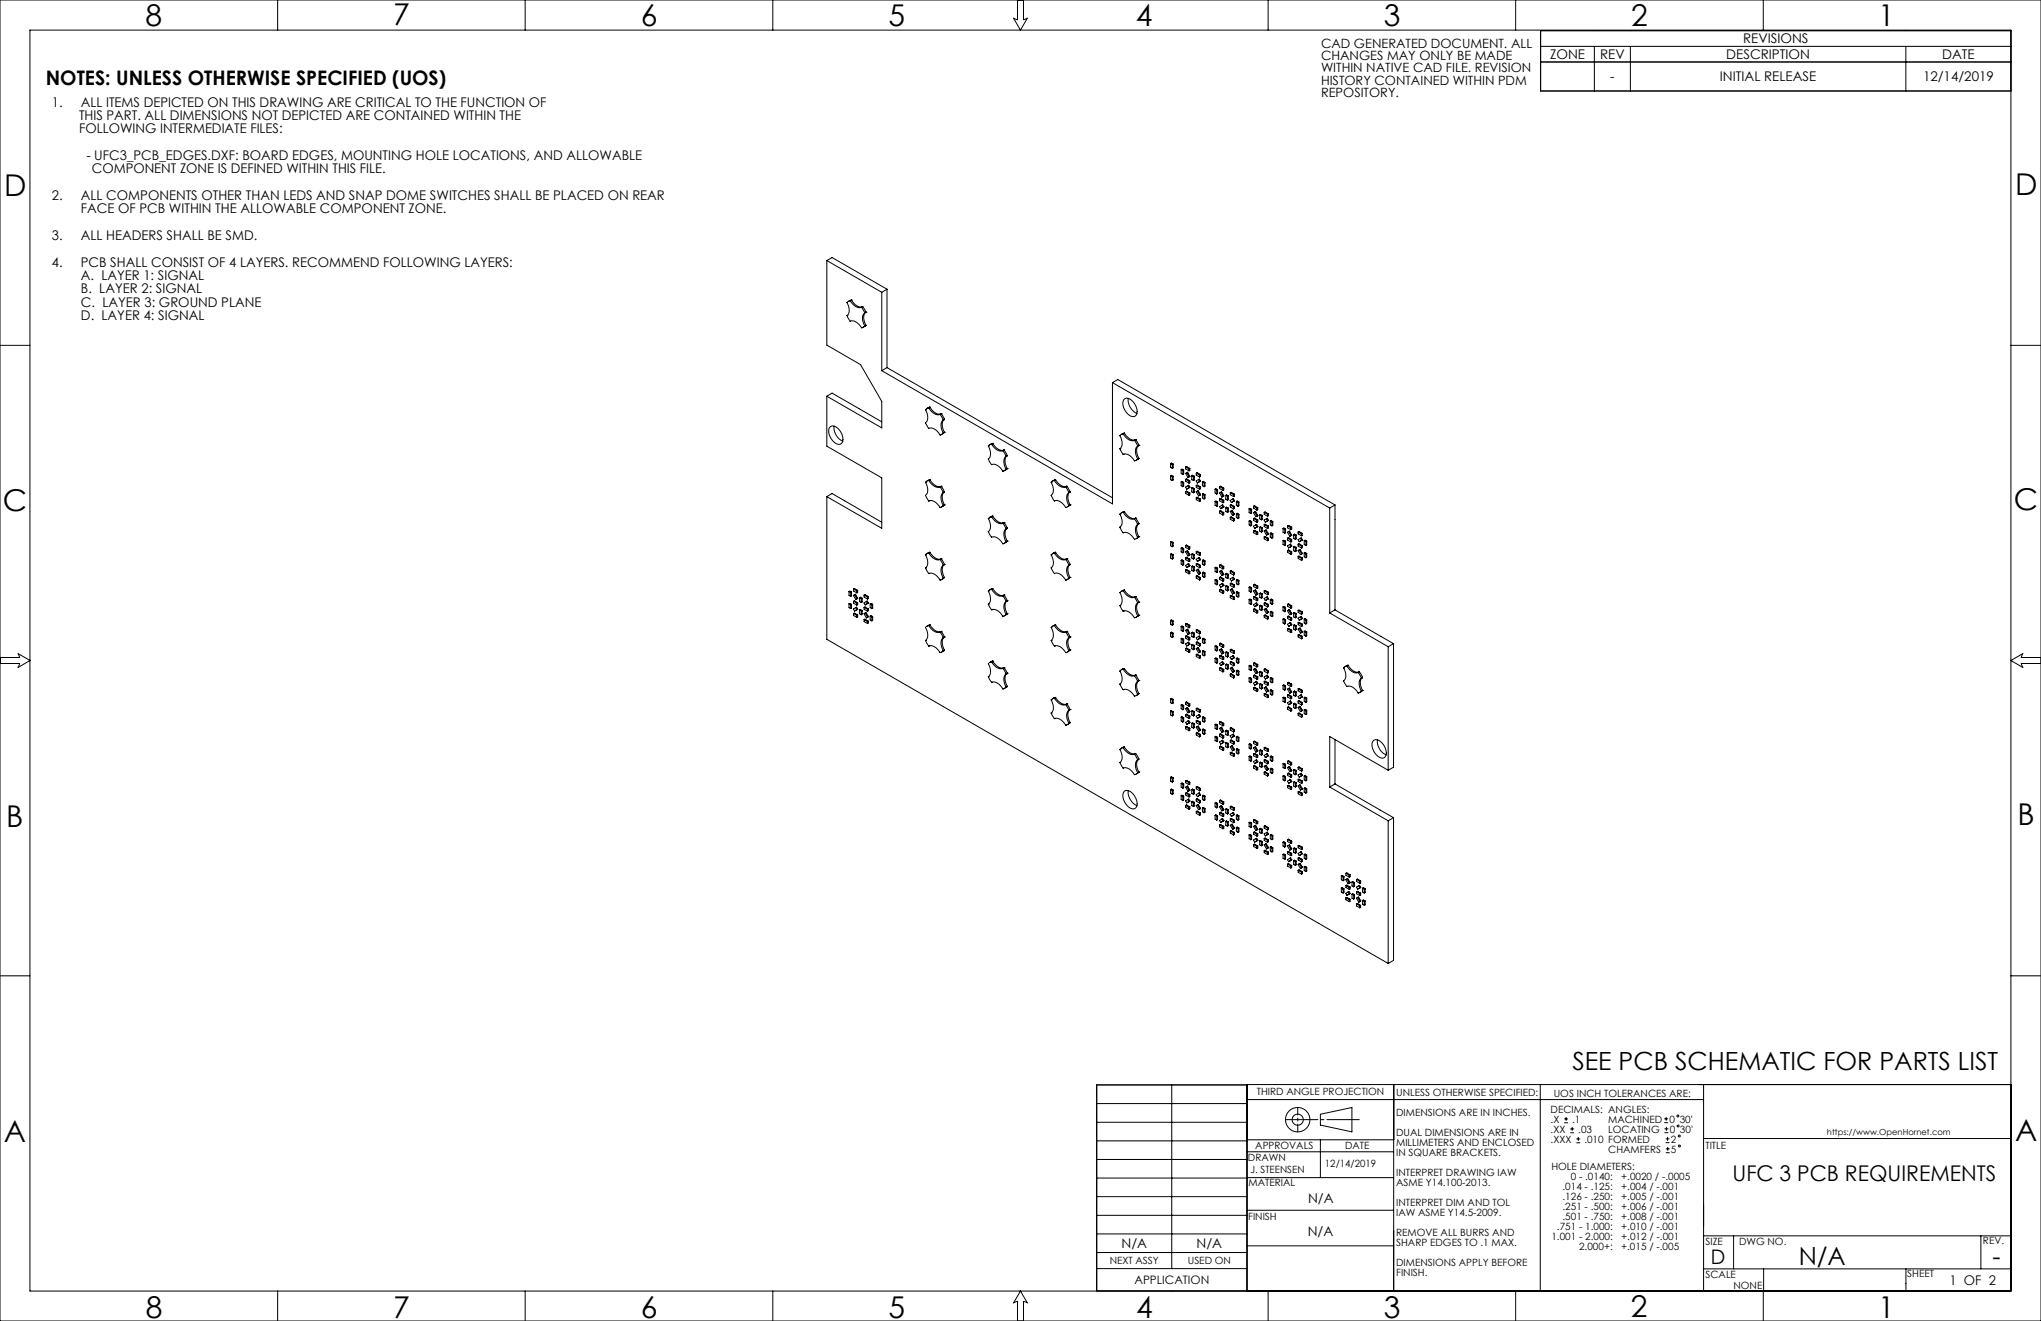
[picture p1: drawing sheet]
<svg xmlns="http://www.w3.org/2000/svg" width="864mm" height="559mm" viewBox="0 0 864 559" stroke-linecap="round" stroke-linejoin="round" font-family="sans-serif">
<defs><g id="words">
<g font-size="12.7">
<text x="61.6" y="10.9">8</text>
<text x="166.3" y="10.6">7</text>
<text x="271.1" y="10.9">6</text>
<text x="375.9" y="10.9">5</text>
<text x="480.7" y="10.9">4</text>
<text x="585.5" y="10.9">3</text>
<text x="690.2" y="10.8">2</text>
<text x="794.7" y="10.9">1</text>
<text x="1.7" y="83">D</text>
<text x="852.6" y="82.4">D</text>
<text x="852.2" y="215.7">C</text>
<text x="1.1" y="216.3">C</text>
<text x="2.7" y="349.7">B</text>
<text x="853.7" y="349.1">B</text>
<text x="1.6" y="483">A</text>
<text x="852.6" y="482.5">A</text>
<text x="61.7" y="557.6">8</text>
<text x="166.4" y="557.6">7</text>
<text x="271.2" y="557.6">6</text>
<text x="375.9" y="557.5">5</text>
<text x="480.7" y="557.6">4</text>
<text x="585.5" y="557.6">3</text>
<text x="690.1" y="557.2">2</text>
<text x="794.7" y="557.6">1</text>
</g>
<g font-size="10.6">
<text x="665.3" y="452.7">SEE PCB SCHEMATIC FOR PARTS LIST</text>
<text x="761.1" y="535.2">N/A</text>
<text x="843.1" y="535.3">-</text>
</g>
<text font-size="9.2" x="733.1" y="499.5">UFC 3 PCB REQUIREMENTS</text>
<g font-size="8.5">
<text x="19.4" y="35.8">NOTES: UNLESS OTHERWISE SPECIFIED (UOS)</text>
<text x="723.9" y="534.7">D</text>
</g>
<g font-size="5.6">
<text x="737.6" y="18.4">REVISIONS</text>
<text x="655.9" y="25">ZONE</text>
<text x="677" y="25">REV</text>
<text x="730.4" y="25">DESCRIPTION</text>
<text x="821.8" y="25">DATE</text>
<text x="681.3" y="34.5">-</text>
<text x="727.7" y="34.5">INITIAL RELEASE</text>
<text x="813.7" y="34.5">12/14/2019</text>
<text x="21.9" y="45.1">1.</text>
<text x="34.2" y="45.1">ALL ITEMS DEPICTED ON THIS DRAWING ARE CRITICAL TO THE FUNCTION OF</text>
<text x="33.5" y="50.8">THIS PART. ALL DIMENSIONS NOT DEPICTED ARE CONTAINED WITHIN THE</text>
<text x="33.5" y="56.4">FOLLOWING INTERMEDIATE FILES:</text>
<text x="36.5" y="67.7">- UFC3_PCB_EDGES.DXF: BOARD EDGES, MOUNTING HOLE LOCATIONS, AND ALLOWABLE</text>
<text x="38.9" y="73.4">COMPONENT ZONE IS DEFINED WITHIN THIS FILE.</text>
<text x="22" y="84.6">2.</text>
<text x="34.2" y="84.6">ALL COMPONENTS OTHER THAN LEDS AND SNAP DOME SWITCHES SHALL BE PLACED ON REAR</text>
<text x="34.2" y="90.3">FACE OF PCB WITHIN THE ALLOWABLE COMPONENT ZONE.</text>
<text x="22" y="101.6">3.</text>
<text x="34.2" y="101.6">ALL HEADERS SHALL BE SMD.</text>
<text x="22" y="112.9">4.</text>
<text x="34.2" y="112.9">PCB SHALL CONSIST OF 4 LAYERS. RECOMMEND FOLLOWING LAYERS:</text>
<text x="34.2" y="118.5">A. LAYER 1: SIGNAL</text>
<text x="34.2" y="124.2">B. LAYER 2: SIGNAL</text>
<text x="34.2" y="129.8">C. LAYER 3: GROUND PLANE</text>
<text x="34.2" y="135.4">D. LAYER 4: SIGNAL</text>
<text x="553.5" y="508.7">N/A</text>
<text x="553.3" y="522.9">N/A</text>
<text x="474.5" y="528">N/A</text>
<text x="506.3" y="528">N/A</text>
<text x="824.9" y="543.4">1 OF 2</text>
</g>
<g font-size="5.4">
<text x="559" y="20.1">CAD GENERATED DOCUMENT. ALL</text>
<text x="559" y="25.4">CHANGES MAY ONLY BE MADE</text>
<text x="559" y="30.6">WITHIN NATIVE CAD FILE. REVISION</text>
<text x="559" y="35.9">HISTORY CONTAINED WITHIN PDM</text>
<text x="559" y="41.1">REPOSITORY.</text>
</g>
<text font-size="4.9" x="480" y="543.2">APPLICATION</text>
<g font-size="4.2">
<text x="531.8" y="463.4">THIRD ANGLE PROJECTION</text>
<text x="590.8" y="463.6">UNLESS OTHERWISE SPECIFIED:</text>
<text x="657.4" y="463.9">UOS INCH TOLERANCES ARE:</text>
<text x="590.8" y="472.1">DIMENSIONS ARE IN INCHES.</text>
<text x="656.1" y="470.7">DECIMALS: ANGLES:</text>
<text x="656.1" y="474.9">.X</text>
<text x="656.1" y="479.2">.XX</text>
<text x="665.2" y="474.9">.1</text>
<text x="667.8" y="479.2">.03</text>
<text x="680.5" y="479.1">LOCATING</text>
<text x="680.5" y="474.9">MACHINED</text>
<text x="706.4" y="474.9">0</text>
<text x="706.5" y="479.1">0</text>
<text x="710.7" y="474.9">30'</text>
<text x="710.8" y="479.1">30'</text>
<text x="531.1" y="486">APPROVALS</text>
<text x="569.2" y="486">DATE</text>
<text x="590.8" y="480.6">DUAL DIMENSIONS ARE IN</text>
<text x="590.8" y="484.8">MILLIMETERS AND ENCLOSED</text>
<text x="656.1" y="483.4">.XXX</text>
<text x="670.4" y="483.4">.010 FORMED</text>
<text x="707" y="483.3">2</text>
<text x="721.6" y="485.9">TITLE</text>
<text x="528" y="491.2">DRAWN</text>
<text x="590.8" y="489">IN SQUARE BRACKETS.</text>
<text x="680.5" y="487.6">CHAMFERS</text>
<text x="707" y="487.6">5</text>
<text x="529.2" y="496.2">J. STEENSEN</text>
<text x="560.6" y="493.7">12/14/2019</text>
<text x="590.8" y="497.5">INTERPRET DRAWING IAW</text>
<text x="656.4" y="494.8">HOLE DIAMETERS:</text>
<text x="528.3" y="501.7">MATERIAL</text>
<text x="590.8" y="501.7">ASME Y14.100-2013.</text>
<text x="661.1" y="503.2">.014 - .125:</text>
<text x="664.6" y="499">0 - .0140:</text>
<text x="686" y="499">+.0020 / -.0005</text>
<text x="686" y="503.2">+.004 / -.001</text>
<text x="661.1" y="507.5">.126 - .250:</text>
<text x="686" y="507.5">+.005 / -.001</text>
<text x="590.8" y="510.2">INTERPRET DIM AND TOL</text>
<text x="590.8" y="514.4">IAW ASME Y14.5-2009.</text>
<text x="661.1" y="511.7">.251 - .500:</text>
<text x="661.1" y="515.9">.501 - .750:</text>
<text x="686" y="511.7">+.006 / -.001</text>
<text x="686" y="515.9">+.008 / -.001</text>
<text x="528.1" y="516.1">FINISH</text>
<text x="658.8" y="520.2">.751 - 1.000:</text>
<text x="686" y="520.2">+.010 / -.001</text>
<text x="590.8" y="522.9">REMOVE ALL BURRS AND</text>
<text x="590.8" y="527.1">SHARP EDGES TO .1 MAX.</text>
<text x="656.4" y="524.4">1.001 - 2.000:</text>
<text x="686" y="524.4">+.012 / -.001</text>
<text x="721.6" y="526.5">SIZE</text>
<text x="735.8" y="526.5">DWG NO.</text>
<text x="839" y="526.4">REV.</text>
<text x="668.2" y="528.6">2.000+:</text>
<text x="686" y="528.6">+.015 / -.005</text>
<text x="469.5" y="534.8">NEXT ASSY</text>
<text x="502.6" y="534.8">USED ON</text>
<text x="590.8" y="535.6">DIMENSIONS APPLY BEFORE</text>
<text x="590.8" y="539.8">FINISH.</text>
<text x="721.6" y="540.5">SCALE</text>
<text x="733.5" y="545.3">NONE</text>
<text x="807" y="540.3">SHEET</text>
</g>
<text font-size="3.5" x="773" y="480.3">https://www.OpenHornet.com</text>
</g></defs>
<g fill="none" stroke="#000" stroke-width=".42">
<path d="M0 0h863.6v558.8h-863.6zM12.7 12.7h838.2v533.4h-838.2zM117.5 0v12.7M222.2 0v12.7M327 0v12.7M430.5 0v8.4l-1.7-.7 3 5 2.9-5-1.6 .7v-8.4M536.6 0v12.7M641.3 0v12.7M651.9 19.6h199M674.6 19.6v18.9M689.9 19.6v18.9M746.1 0v12.7"/>
<path d="M806.4 19.6v18.9M850.9 13h-199v25.5h199M651.9 26.2h199M349.8 110.2v35.8l14.3 8.2 9 15.6v11.2l-23.3-13.4M349.8 110.2l23.3 13.4M349.8 110.2l2.3-1.3 23.2 13.4M358.4 133.5l1.3 2.4M358.4 133.5h.1M358.4 128a4.3 4.3 0 0 1 0 5.5M358.4 128h.1M359.7 127.2l-1.3 .8M359.7 135.9h.1"/>
<path d="M359.7 127.2h.1M359.8 127.2a4.2 4.2 0 0 0 4.7 2.8M359.8 135.9a4.4 4.4 0 0 1 4.7 2.7M360.3 126.9a4.4 4.4 0 0 0 4.7 2.8M360.3 126.9h.1M360.3 126.9l-1.3 .6M360.3 126.9l-.5 .3M364.5 130l1.4 2.3M364.5 138.6h.1M364.5 130h.1M365 129.7h.1M365.1 129.7l1.3 2.3"/>
<path d="M365.1 129.7l-.6 .3M365.9 132.4a4.2 4.2 0 0 0 0 5.5M365.9 137.9h.1M365.9 137.9l-1.4 .7M365.9 132.3v.1M366.4 132h.1M366.4 132a4.3 4.3 0 0 0 0 5.5M366.4 137.6l-1.1 .8M366.4 132l-.5 .3M366.4 137.5l-.5 .4M366.4 137.6l-.5 .3M366.4 137.5v.1"/>
<path d="M373.1 123.6v33.2M375.3 122.3l-2.2 1.3M375.3 122.3v33.2M0 146.1h12.7M373.1 156.8l97.6 56.3v-51.2M375.3 155.5l-2.2 1.3M375.3 155.5l95.4 55.1M850.9 146.1h12.7M349.8 167.6v21.1l23.3 13.4v21.4l-23.3-13.4M349.8 167.6l2.3-1.3 21 12.1M391.6 173.3a4.4 4.4 0 0 1 0 5.6l1.4 2.3M391.6 173.3h.1"/>
<path d="M393 172.5l-1.4 .8M393 172.5h.1M393 172.5a4.4 4.4 0 0 0 4.8 2.8M393.5 172.2l-1.3 .6M393.5 172.2l-.5 .3M393.5 172.2h.1M393.5 172.2a4.3 4.3 0 0 0 4.8 2.8M397.8 175.3h.1M397.8 175.3l1.3 2.4M398.3 175l1.3 2.3M398.3 175h.1M398.3 175l-.5 .3"/>
<path d="M399.1 177.7h.1M399.1 177.7a4.3 4.3 0 0 0 0 5.5M399.6 177.4a4.3 4.3 0 0 0 0 5.5M399.6 177.3v.1M399.6 177.3l-.5 .4M399.6 177.4l-.5 .3M470.7 161.9l91.9 53M470.7 161.9l2.3-1.4 91.9 53.1M475.9 168.7a4.1 4.1 0 0 1 4.7 3.1 3.3 3.3 0 0 1-.6 4.4 5.1 5.1 0 0 1-4.9-5.1l.3-1.9zM477.4 168.5a6.3 6.3 0 0 0 3.7 6.4M351.4 180.4a4 4 0 0 1 4.8 3.2 3.3 3.3 0 0 1-.6 4.3 5.1 5.1 0 0 1-4.9-5l.2-1.9zM353 180.2a6.2 6.2 0 0 0 3.6 6.4"/>
<path d="M393 181.2a4.3 4.3 0 0 1 4.8 2.8M393 181.2h.1M397.8 184h.1M399.1 183.2l-1.3 .8M399.1 183.2h.1M399.6 182.9h.1M399.6 182.9l-1.1 .8M399.6 182.9l-.5 .3M418.2 194.2l1.4 2.3M418.2 188.7a4.3 4.3 0 0 1 0 5.5M418.2 188.7h.1M418.2 194.2h.1"/>
<path d="M419.6 187.9l-1.4 .8M419.6 187.9h.1M419.6 187.9a4.3 4.3 0 0 0 4.7 2.7M419.6 196.6a4.3 4.3 0 0 1 4.7 2.7M419.6 196.5v.1M420.1 187.6a4.3 4.3 0 0 0 4.8 2.7M420.1 187.6h.1M420.1 187.6l-1.3 .5M420.1 187.6l-.5 .3M424.3 190.6h.1M424.3 190.6l1.4 2.4M424.3 199.3h.1"/>
<path d="M424.9 190.4l1.3 2.3M424.9 190.4l-.6 .2M424.9 190.3l-.6 .3M424.9 190.3v.1M425.7 193h.1M425.7 193a4.3 4.3 0 0 0 0 5.5M425.7 198.5l-1.4 .8M425.7 198.5h.1M426.2 192.7a4.3 4.3 0 0 0 0 5.5M426.2 198.2h.1M426.2 198.2l-1.1 .8M426.2 192.7h.1"/>
<path d="M426.2 192.7l-.5 .3M426.2 198.2l-.5 .3M473.9 189.8l1.3 2.4M473.9 189.8h.1M475.2 192.2a4.3 4.3 0 0 1 4.8 2.7M475.2 192.2h.1M475.2 183.5l-1.2 .6a8.2 8.2 0 0 1 .6 4.8l-.7 .9M475.2 183.5h.1M475.2 183.5a4.3 4.3 0 0 0 4.8 2.8M475.7 183.2l-1.2 .6M475.7 183.2l-.5 .3M475.7 183.2h.1"/>
<path d="M475.8 183.2a4.3 4.3 0 0 0 4.7 2.8M475.8 183.2l-.6 .3M480 194.9h.1M480 186.3h.1M480 186.3l1.4 2.3M480.5 186l1.4 2.3M480.5 186h.1M480.5 186l-.5 .3M481.4 194.2h.1M481.4 194.2l-1.4 .7M481.4 188.6h.1M481.4 188.6a4.4 4.4 0 0 0 0 5.6"/>
<path d="M481.9 188.3h.1M481.9 188.3a4.3 4.3 0 0 0 0 5.6M481.9 193.9l-1.1 .8M481.9 193.9h.1M481.9 188.3l-.5 .3M481.9 193.9l-.5 .3M495.3 196v1.7l.7 .4M495.3 196l.7 .5M495.3 196l.4-.1 .7 .4M496 196.5v1.6M496.4 196.3v1.6l-.4 .2M496.4 196.3l-.4 .2"/>
<path d="M499.8 198.6l.3-.2 .7 .5M499.8 198.6v1.7l.7 .4M499.8 198.6l.7 .5M500.5 199.1v1.6M500.8 198.9v1.6l-.3 .2M500.8 198.9l-.3 .2M501.7 197.6v.8l1.4 .8M501.7 197.6l1.4 .8M501.7 197.6l.3-.3 1.4 .9M502.1 200l1 1.7M502.1 200l.4-.3 1 1.8M502.1 200l-.5 .2 1 1.8"/>
<path d="M503.1 198.4v.8M503.4 198.2v.8l-.3 .2M503.4 198.2l-.3 .2M349.8 210.1v60.3l237.6 137.2M349.8 210.1l2.3-1.3 21 12.1M391.6 209.5l1.4 2.4M391.6 204a4.3 4.3 0 0 1 0 5.5M391.6 204h.1M391.6 209.5h.1M393 211.9h.1M393 203.2l-1.4 .8M393 203.2h.1"/>
<path d="M393 203.2a4.4 4.4 0 0 0 4.8 2.8M393 211.9a4.3 4.3 0 0 1 4.8 2.8M393.5 202.9l-1.3 .6M393.5 202.9l-.5 .3M393.5 202.9v.1M393.5 203a4.3 4.3 0 0 0 4.8 2.7M393.5 203l-.5 .2M397.8 206h.1M397.8 206l1.3 2.4M397.8 214.7h.1M398.3 205.7l1.3 2.3M398.3 205.7h.1"/>
<path d="M398.3 205.7l-.5 .3M399.1 208.4h.1M399.1 208.4a4.3 4.3 0 0 0 0 5.5M399.1 213.9l-1.3 .8M399.1 213.9h.1M399.6 208.1a4.3 4.3 0 0 0 0 5.5M399.6 213.6h.1M399.6 213.6l-1.1 .8M399.6 208v.1M399.6 208l-.5 .4M399.6 213.6l-.5 .3M418.2 219.4a4.3 4.3 0 0 1 0 5.5"/>
<path d="M418.2 219.4h.1M419.6 218.6l-1.4 .8M419.6 218.6h.1M419.6 218.6a4.3 4.3 0 0 0 4.7 2.7M420.1 218.3a4.4 4.4 0 0 0 4.8 2.8M420.1 218.3l-1.3 .5M420.1 218.3l-.5 .3M420.1 218.3h.1M444.8 209.5l1.3 2.4M444.8 204a4.3 4.3 0 0 1 0 5.5M444.8 204h.1M444.8 209.5h.1"/>
<path d="M446.1 203.2l-1.3 .8M446.1 203.2h.1M446.1 203.2a4.4 4.4 0 0 0 4.8 2.8M446.1 211.9a4.3 4.3 0 0 1 4.8 2.8M446.1 211.9h.1M446.6 202.9l-1.2 .6M446.6 202.9h.1M446.7 202.9a4.2 4.2 0 0 0 4.7 2.8M446.7 202.9l-.6 .3M450.9 206h.1M450.9 206l1.4 2.4M450.9 214.7h.1"/>
<path d="M451.4 205.7l1.4 2.3M451.4 205.7l-.5 .3M451.4 205.7h.1M452.3 208.4h.1M452.3 208.4a4.3 4.3 0 0 0 0 5.5M452.3 213.9l-1.4 .8M452.3 213.9h.1M452.8 208.1a4.3 4.3 0 0 0 0 5.5M452.8 213.6h.1M452.8 213.6l-1.1 .8M452.8 208l-.5 .4M452.8 208v.1"/>
<path d="M452.8 213.6l-.5 .3M473.9 217.5a4.3 4.3 0 0 1 0 5.5M473.9 217.5h.1M475.2 216.7l-1.3 .8M475.2 216.7h.1M475.2 216.7a4.4 4.4 0 0 0 4.8 2.8M475.7 216.4l-1.2 .6M475.7 216.4l-.5 .3M475.7 216.4h.1M475.8 216.4a4.3 4.3 0 0 0 4.7 2.8M475.8 216.4l-.6 .3M480 219.5h.1"/>
<path d="M480 219.5l1.4 2.3M480.5 219.2l1.4 2.3M480.5 219.2h.1M480.5 219.2l-.5 .3M495.3 201.2v1.7l.7 .4M495.3 201.2l.7 .4M495.3 201.2l.4-.2 .7 .4M496 201.6v1.7M496.4 201.4v1.7l-.4 .2M496.4 201.4l-.4 .2M499.8 203.8v1.7l.7 .4M499.8 203.8l.3-.2 .7 .4"/>
<path d="M499.8 203.8l.7 .4M500.5 204.2v1.7M500.8 204v1.7l-.3 .2M500.8 204l-.3 .2M501.7 207.9l.3-.2 1.4 .9M501.7 207.9v.8l1.4 .8M501.7 202.7v.9l1.4 .8M501.7 202.7l1.4 .9M501.7 202.7l.3-.2 1.4 .9M501.7 207.9l1.4 .8M502.6 205.5l.4-.3 .5 .9M502.6 205.5l-1 .5 .5 .9"/>
<path d="M502.6 205.5l.5 .8M503.1 203.6v.8M503.1 208.7v.8M503.1 201.7l-.5 .3M503.1 206.3l-1 .6M503.4 203.4v.8l-.3 .2M503.4 208.6v.8l-.3 .1M503.4 203.4l-.3 .2M503.4 208.6l-.3 .1M503.5 201.5l-.4 .2M503.5 201.5l-.9 .5M503.5 206.1l-.4 .2"/>
<path d="M503.5 206.1l-1.4 .8M504.3 201.2v1.7l.7 .4M504.3 206.4v1.7l.7 .4M504.3 201.2l.7 .4M504.3 201.2l.3-.2 .7 .4M504.3 206.4l.7 .4M504.3 206.4l.3-.2 .7 .4M505 201.6v1.7M505 206.8v1.7M505.3 201.4v1.7l-.3 .2M505.3 206.6v1.6l-.3 .3M505.3 201.4l-.3 .2"/>
<path d="M505.3 206.6l-.3 .2M506.2 200.2v.8l1.4 .8M506.2 205.4v.8l1.4 .8M506.2 210.5v.8l1.4 .9M506.2 210.5l1.4 .8M506.2 210.5l.3-.2 1.4 .8M506.2 200.2l1.4 .8M506.2 200.2l.3-.2 1.4 .8M506.2 205.4l1.4 .8M506.2 205.4l.3-.3 1.4 .9M506.6 207.8l1 1.7 .4-.2M506.6 207.8l-.5 .2 1.1 1.8"/>
<path d="M506.6 207.8l.4-.3 1 1.8M507.1 202.8l-1 .6 .5 .9M507.1 202.8l.5 .9M507.1 202.8l.4-.2 .5 .9M507.5 209.5l-.3 .3M507.6 201v.8M507.6 206.2v.8M507.6 211.3v.9M507.6 203.7l-1 .6M507.9 200.8v.8l-.3 .2M507.9 206v.8l-.3 .2M507.9 211.1v.8l-.3 .3"/>
<path d="M507.9 211.1l-.3 .2M507.9 200.8l-.3 .2M507.9 206l-.3 .2M508 203.5l-.4 .2M508 203.5l-1.4 .8M508 209.3l-.8 .5M508.8 203.8v1.7l.7 .4M508.8 209v1.6l.7 .5M508.8 203.8l.7 .4M508.8 203.8l.3-.2 .7 .4M508.8 209l.7 .4M508.8 209l.3-.2 .7 .4"/>
<path d="M509.5 204.2v1.7M509.5 209.4v1.7M509.8 204v1.7l-.3 .2M509.8 209.2v1.7l-.3 .2M509.8 204l-.3 .2M509.8 209.2l-.3 .2M514.1 206.9l.4-.2 .7 .5M514.1 206.9v1.7l.7 .4M514.1 212.1v1.6l.7 .5M514.1 206.9l.7 .5M514.1 212.1l.4-.2 .7 .4M514.1 212.1l.7 .4"/>
<path d="M514.8 207.4v1.6M514.8 212.5v1.7M515.2 207.2v1.6l-.4 .2M515.2 212.3v1.7l-.4 .2M515.2 207.2l-.4 .2M515.2 212.3l-.4 .2M516 216.2l1.5 .8M516 216.2l.4-.2 1.4 .9M516 205.8v.9l1.5 .8M516 211v.8l1.5 .9M516 216.2v.8l1.5 .9M516 205.8l1.5 .9"/>
<path d="M516 205.8l.4-.1 1.4 .8M516 211l.4-.1 1.4 .8M516 211l1.5 .8M516.5 208.2l-.5 .3 1 1.8M516.5 208.2l1 1.8 .3-.2M516.5 208.2l.4-.2 .9 1.8M517 213.7l-1 .6 .5 .9M517 213.7l.5 .9M517 213.7l.3-.2 .6 .9M517.3 210.1l-.3 .2M517.5 206.7v.8M517.5 211.8v.9"/>
<path d="M517.5 217v.9M517.5 214.6l-1 .6M517.8 206.5v.8l-.3 .2M517.8 211.7v.8l-.3 .2M517.8 216.9v.8l-.3 .2M517.8 206.5l-.3 .2M517.8 211.7l-.3 .1M517.8 216.9l-.3 .1M517.8 209.8l-.8 .5M517.9 214.4l-1.4 .8M517.9 214.4l-.4 .2M518.7 209.5v1.7l.7 .4"/>
<path d="M518.7 214.7v1.7l.7 .3M518.7 209.5l.7 .4M518.7 209.5l.3-.2 .7 .4M518.7 214.7l.3-.2 .7 .4M518.7 214.7l.7 .4M519.4 209.9v1.7M519.4 215.1v1.6M519.7 209.7v1.7l-.3 .2M519.7 214.9v1.7l-.3 .1M519.7 209.7l-.3 .2M519.7 214.9l-.3 .2M520.6 208.5v.8l1.4 .8"/>
<path d="M520.6 213.6v.9l1.4 .8M520.6 218.8v.8l1.4 .9M520.6 218.8l1.4 .8M520.6 218.8l.3-.2 1.4 .8M520.6 208.5l.3-.3 1.4 .9M520.6 208.5l1.4 .8M520.6 213.6l1.4 .9M520.6 213.6l.3-.2 1.4 .8M521 216l-.5 .3 1 1.8M521 216l1 1.8 .4-.2M521 216l.4-.2 1 1.8M521.5 211.1l-1 .6 .5 .9"/>
<path d="M521.5 211.1l.5 .9M521.5 211.1l.4-.2 .5 .9-.4 .2M521.9 217.8l-.4 .3M522 209.3v.8M522 214.5v.8M522 219.6v.9M522 212l-1 .6M522.1 211.9l-1.1 .7M522.3 209.1v.8l-.3 .2M522.3 214.2v.9l-.3 .2M522.3 219.4v.8l-.3 .3M522.3 219.4l-.3 .2"/>
<path d="M522.3 209.1l-.3 .2M522.3 214.2l-.3 .3M522.4 217.6l-.9 .5M523.1 212.1v1.6l.7 .5M523.1 217.3v1.6l.7 .5M523.1 212.1l.7 .4M523.1 212.1l.4-.2 .7 .4M523.1 217.3l.7 .4M523.1 217.3l.4-.2 .7 .4M523.8 212.5v1.7M523.8 217.7v1.7M524.2 212.3v1.7l-.4 .2"/>
<path d="M524.2 217.5v1.6l-.4 .3M524.2 212.3l-.4 .2M524.2 217.5l-.4 .2M528.5 215.2v1.7l.7 .4M528.5 215.2l.7 .5M528.5 215.2l.4-.2 .7 .4M529.2 215.7v1.6M529.6 215.4v1.7l-.4 .2M529.6 215.4l-.4 .3M530.4 214.1v.9l1.4 .8M530.4 214.1l.4-.1 1.4 .8M530.4 219.3v.9l1.4 .8"/>
<path d="M530.4 214.1l1.4 .9M530.4 219.3l.4-.2 1.4 .9M530.4 219.3l1.4 .9M530.9 216.5l-.5 .4 1 1.7M530.9 216.5l1 1.8M530.9 216.5l.3-.1 1 1.7M531.8 215v.8M531.9 218.3l-.5 .3M532.2 214.8l-.4 .2M532.2 220v.8l-.4 .2M532.2 214.8v.8l-.4 .2M532.2 220l-.4 .2"/>
<path d="M532.2 218.1l-.3 .2M532.2 218.1l-.8 .5M533 217.8l.4-.2 .7 .4M533 217.8v1.7l.7 .4M533 217.8l.7 .4M533.7 218.2v1.7M534.1 218v1.7l-.4 .2M534.1 218l-.4 .2M534.9 216.7v.9l1.4 .8M534.9 216.7l.4-.2 1.4 .8M534.9 216.7l1.4 .9M535.9 219.4l-1 .6 .5 .9"/>
<path d="M535.9 219.4l.5 .9M535.9 219.4l.3-.2 .5 .9M536.3 217.6v.8M536.7 217.3v.9l-.4 .2M536.7 217.3l-.4 .3M562.6 214.9v44.4M564.9 213.6l-2.3 1.3M564.9 213.6v44.4M391.6 234.7a4.4 4.4 0 0 1 0 5.5M391.6 234.7h.1M393 233.9l-1.4 .8M393 233.9h.1"/>
<path d="M393 233.9a4.4 4.4 0 0 0 4.8 2.8M393.5 233.6l-1.3 .6M393.5 233.6l-.5 .3M393.5 233.6h.1M393.5 233.6a4.3 4.3 0 0 0 4.8 2.8M397.8 236.7h.1M397.8 236.7l1.3 2.3M398.3 236.4l1.3 2.4M398.3 236.4h.1M398.3 236.4l-.5 .3M399.1 239h.1M399.1 239a4.3 4.3 0 0 0 0 5.5"/>
<path d="M399.6 238.8h.1M399.6 238.8a4.3 4.3 0 0 0 0 5.5M399.6 238.8l-.5 .2M418.2 224.9l1.4 2.3M418.2 224.9h.1M419.6 227.3a4.3 4.3 0 0 1 4.7 2.7M419.6 227.2v.1M424.3 221.3h.1M424.3 221.3l1.4 2.4M424.3 230h.1M424.9 221.1l1.3 2.3M424.9 221.1h.1"/>
<path d="M424.9 221.1l-.6 .2M425.7 223.7h.1M425.7 223.7a4.3 4.3 0 0 0 0 5.5M425.7 229.2l-1.4 .8M425.7 229.2h.1M426.2 223.4a4.3 4.3 0 0 0 0 5.5M426.2 228.9h.1M426.2 228.9l-1.1 .8M426.2 223.4h.1M426.2 223.4l-.5 .3M426.2 228.9l-.5 .3M444.8 234.7a4.3 4.3 0 0 1 0 5.5"/>
<path d="M444.8 234.7h.1M446.1 233.9l-1.3 .8M446.1 233.9h.1M446.1 233.9a4.4 4.4 0 0 0 4.8 2.8M446.6 233.6l-1.2 .6M446.6 233.6l-.5 .3M446.6 233.6h.1M446.7 233.6a4.3 4.3 0 0 0 4.7 2.8M446.7 233.6l-.6 .3M450.9 236.7h.1M450.9 236.7l1.4 2.3M451.4 236.4l1.4 2.3"/>
<path d="M451.4 236.4h.1M451.4 236.4l-.5 .3M452.3 239h.1M452.3 239a4.3 4.3 0 0 0 0 5.5M452.8 238.8a4.3 4.3 0 0 0 0 5.5M452.8 238.7v.1M452.8 238.7l-.5 .3M473.9 223l.4 .9a1.43 1.43 0 0 0 2 1.3l2 .9 1.7 2M473.9 223h.1M480 228.1h.1M481.4 227.4l-1.4 .7M481.4 221.8h.1"/>
<path d="M481.4 221.8a4.3 4.3 0 0 0 0 5.5M481.4 227.3v.1M481.9 221.5a4.3 4.3 0 0 0 0 5.5M481.9 227h.1M481.9 227l-1.1 .9M481.9 221.5h.1M481.9 221.5l-.5 .3M481.9 227l-.5 .3M495.3 229.2v1.7l.7 .4M495.3 234.4v1.6l.7 .5M495.3 229.2l.7 .5M495.3 229.2l.4-.2 .7 .4"/>
<path d="M495.3 234.4l.7 .4M495.3 234.4l.4-.2 .7 .4M496 229.7v1.6M496 234.8v1.7M496.4 229.4v1.7l-.4 .2M496.4 234.6v1.7l-.4 .2M496.4 229.4l-.4 .3M496.4 234.6l-.4 .2M499.8 237l.3-.2 .7 .4M499.8 231.8l.3-.2 .7 .4M499.8 231.8v1.7l.7 .4M499.8 237v1.7l.7 .3"/>
<path d="M499.8 231.8l.7 .4M499.8 237l.7 .4M500.5 232.2v1.7M500.5 237.4v1.6M500.8 232l-.3 .2M500.8 237.2l-.3 .2M500.8 232v1.7l-.3 .2M500.8 237.2v1.7l-.3 .1M501.7 235.9l.3-.2 1.4 .8M501.7 230.8l1.4 .8M501.7 230.8v.8l1.4 .8M501.7 235.9v.8l1.4 .9"/>
<path d="M501.7 230.8l.3-.3 1.4 .9M501.7 235.9l1.4 .8M502.1 233.2l1 1.7 .4-.2M502.1 233.2l.4-.3 1 1.8M502.1 233.2l-.5 .2 1 1.8M502.6 238.6l.4-.2 .5 .9-.4 .2M502.6 238.6l-1 .6 .5 .9M502.6 238.6l.5 .9M503 234.9l-.4 .3M503.1 231.6v.8M503.1 236.7v.9M503.1 239.5l-1 .6"/>
<path d="M503.3 239.4l-1.2 .7M503.4 236.5v.8l-.3 .3M503.4 231.4v.8l-.3 .2M503.4 231.4l-.3 .2M503.4 236.5l-.3 .2M503.5 234.7l-.9 .5M504.3 234.4v1.6l.7 .5M504.3 239.6v1.6l.7 .5M504.3 234.4l.7 .4M504.3 234.4l.3-.2 .7 .4M504.3 239.6l.3-.2 .7 .4M504.3 239.6l.7 .4"/>
<path d="M505 234.8v1.7M505.3 234.6v1.7l-.3 .2M505.3 239.8v1.6l-.3 .3M505.3 234.6l-.3 .2M505.3 239.8l-.3 .2M506.2 233.3v.8l1.4 .9M506.2 238.5v.8l1.4 .9M506.2 233.3l1.4 .8M506.2 233.3l.3-.1 1.4 .8M506.2 238.5l1.4 .8M506.2 238.5l.3-.2 1.4 .8M507.1 236l-1 .6 .5 .9"/>
<path d="M507.1 236l.5 .9M507.1 236l.4-.2 .5 .9M507.6 234.1v.9M507.6 239.3v.9M507.6 236.9l-1 .6M507.9 234v.8l-.3 .2M507.9 239.1v.9l-.3 .2M507.9 234l-.3 .1M507.9 239.1l-.3 .2M508 236.7l-.4 .2M508 236.7l-1.4 .8M508.8 237v1.7l.7 .3"/>
<path d="M508.8 237l.7 .4M508.8 237l.3-.2 .7 .4M509.5 237.4v1.6M509.8 237.2v1.7l-.3 .1M509.8 237.2l-.3 .2M516 239l1.5 .9M516 239l.4-.2 1.4 .8M516 239v.9l1.5 .8M517.5 239.9v.8M517.8 239.6v.9l-.3 .2M517.8 239.6l-.3 .3M528.5 220.4v1.6l.7 .5"/>
<path d="M528.5 220.4l.7 .4M528.5 220.4l.4-.2 .7 .4M529.2 220.8v1.7M529.6 220.6v1.6l-.4 .3M529.6 220.6l-.4 .2M530.4 224.5v.9l1.4 .8M530.4 224.5l.4-.2 1.4 .8M530.4 224.5l1.4 .9M531.4 222l-1 .6 .5 .9M531.4 222l.5 .9M531.4 222l.3-.2 .5 .9-.3 .2M531.8 220.2v.8"/>
<path d="M531.8 225.4v.8M531.9 222.9l-1 .6M532 222.8l-1.1 .7M532.2 225.1v.9l-.4 .2M532.2 225.1l-.4 .3M533 223v1.6l.7 .5M533 223l.7 .4M533 223l.4-.2 .7 .4M533.7 223.4v1.7M534.1 223.2v1.7l-.4 .2M534.1 223.2l-.4 .2M534.9 221.9v.8l1.4 .9"/>
<path d="M534.9 227.1v.8l1.4 .8M534.9 227.1l1.4 .8M534.9 227.1l.4-.2 1.4 .8M534.9 221.9l.4-.2 1.4 .8M534.9 221.9l1.4 .8M535.4 224.3l1 1.8M535.4 224.3l-.5 .3 1 1.7M535.4 224.3l.3-.2 1 1.7M536.3 222.7v.9M536.3 227.9v.8M536.4 220.3l-1 .6M536.4 226.1l-.5 .2"/>
<path d="M536.7 222.5v.8l-.4 .3M536.7 227.7v.8l-.4 .2M536.7 227.7l-.4 .2M536.7 222.5l-.4 .2M536.7 220.1l-.3 .2M536.7 220.1l-1.3 .8M536.7 225.8l-.3 .3M536.7 225.8l-.8 .5M537.5 225.6l.3-.2 .8 .4M537.5 220.4v1.6l.7 .5M537.5 225.6v1.6l.7 .4M537.5 220.4l.7 .4"/>
<path d="M537.5 220.4l.3-.2 .8 .4M537.5 225.6l.7 .4M538.2 220.8v1.7M538.2 226v1.6M538.6 225.8v1.6l-.4 .2M538.6 220.6v1.6l-.4 .3M538.6 220.6l-.4 .2M538.6 225.8l-.4 .2M542.9 223.5v1.7l.7 .4M542.9 228.7v1.7l.7 .4M542.9 223.5l.7 .4M542.9 228.7l.7 .4"/>
<path d="M542.9 223.5l.3-.2 .7 .4M542.9 228.7l.3-.2 .7 .4M543.6 223.9v1.7M543.6 229.1v1.7M543.9 223.7v1.7l-.3 .2M543.9 228.9v1.6l-.3 .3M543.9 223.7l-.3 .2M543.9 228.9l-.3 .2M544.8 232.8l1.4 .8M544.8 222.5l1.4 .8M544.8 222.5v.8l1.4 .8M544.8 227.6v.9l1.4 .8"/>
<path d="M544.8 232.8v.8l1.4 .9M544.8 222.5l.3-.3 1.5 .9M544.8 227.6l1.4 .9M544.8 227.6l.3-.2 1.5 .8M544.8 232.8l.3-.2 1.5 .8M545.3 224.8l.9 1.8 .4-.2M545.3 224.8l.3-.2 1 1.8M545.3 224.8l-.6 .3 1 1.8M545.7 230.3l.4-.2 .5 .9-.4 .2M545.7 230.3l-.9 .6 .5 .9M545.7 230.3l.5 .9M546.1 226.7l-.4 .2"/>
<path d="M546.2 223.3v.8M546.2 228.5v.8M546.2 233.6v.9M546.2 231.2l-.9 .6M546.4 231.1l-1.1 .7M546.6 223.1v.8l-.4 .2M546.6 228.2v.9l-.4 .2M546.6 233.4v.8l-.4 .3M546.6 223.1l-.4 .2M546.6 228.2l-.4 .3M546.6 233.4l-.4 .2M546.6 226.4l-.9 .5"/>
<path d="M547.4 226.1v1.7l.7 .4M547.4 231.3v1.6l.7 .5M547.4 226.1l.3-.2 .7 .4M547.4 231.3l.3-.2 .7 .4M547.4 226.1l.7 .4M547.4 231.3l.7 .4M548.1 226.5v1.7M548.1 231.7v1.7M548.4 226.3v1.7l-.3 .2M548.4 231.5v1.7l-.3 .2M548.4 226.3l-.3 .2M548.4 231.5l-.3 .2"/>
<path d="M549.3 235.4l1.4 .8M549.3 225v.8l1.4 .9M549.3 230.2v.8l1.4 .8M549.3 235.4v.8l1.4 .8M549.3 225l1.4 .8M549.3 225l.3-.2 1.4 .8M549.3 230.2l1.4 .8M549.3 230.2l.3-.2 1.4 .8M549.3 235.4l.3-.2 1.4 .8M549.7 232.6l1.1 1.8M549.7 232.6l-.5 .3 1 1.7M549.7 232.6l.4-.2 1 1.7"/>
<path d="M550.2 227.7l-1 .6 .5 .9M550.2 227.7l.5 .9M550.2 227.7l.4-.2 .5 .9-.4 .2M550.7 225.8v.9M550.7 231v.8M550.7 236.2v.8M550.7 228.6l-1 .6M550.8 234.4l-.6 .2M550.9 228.5l-1.2 .7M551 225.6v.9l-.3 .2M551 230.8v.9l-.3 .1M551 236v.9l-.3 .1"/>
<path d="M551 230.8l-.3 .2M551 236l-.3 .2M551 225.6l-.3 .2M551.1 234.1l-.3 .3M551.1 234.1l-.9 .5M551.9 228.7v1.7l.7 .4M551.9 233.9v1.6l.7 .4M551.9 228.7l.3-.2 .7 .4M551.9 233.9l.3-.2 .7 .4M551.9 228.7l.7 .4M551.9 233.9l.7 .4M552.6 229.1v1.7"/>
<path d="M552.6 234.3v1.6M552.9 228.9v1.6l-.3 .3M552.9 234.1v1.6l-.3 .2M552.9 228.9l-.3 .2M552.9 234.1l-.3 .2M359.2 250.2l.7 .4M359.2 255.4v1.7l.7 .4M359.2 250.2v1.7l.7 .4M359.2 255.4l.7 .4M359.2 255.4l.4-.2 .7 .4M359.2 250.2l.4-.2 .7 .4M359.9 250.6v1.7"/>
<path d="M359.9 255.8v1.7M360.3 255.6l-.4 .2M360.3 255.6v1.7l-.4 .2M360.3 250.4v1.7l-.4 .2M360.3 250.4l-.4 .2M361.1 259.5v.8l1.4 .9M361.1 249.2v.8l1.4 .8M361.1 249.2l.4-.2 1.4 .8M361.1 249.2l1.4 .8M361.1 254.4v.8l1.4 .8M361.1 259.5l1.4 .8M361.1 259.5l.4-.2 1.4 .8"/>
<path d="M361.1 254.4l1.4 .8M361.1 254.4l.4-.3 1.4 .9M361.6 251.6l-.5 .2 1 1.8M361.6 251.6l1 1.7 .3-.2M361.6 251.6l.3-.2 1 1.7M362.1 257l-1 .6 .5 .9M362.1 257l.5 .9M362.1 257l.3-.2 .5 .9M362.4 253.4l-.3 .2M362.5 250v.8M362.5 255.2v.8M362.6 257.9l-1 .6"/>
<path d="M362.9 249.8l-.4 .2M362.9 249.8v.8l-.4 .2M362.9 255v.8l-.4 .2M362.9 255l-.4 .2M362.9 257.7l-.3 .2M362.9 257.7l-1.3 .8M362.9 253.1l-.8 .5M363.7 258l.7 .4M363.7 258v1.6l.7 .5M363.7 252.8v1.7l.7 .4M363.7 258l.4-.2 .7 .4M363.7 252.8l.4-.2 .7 .4"/>
<path d="M363.7 252.8l.7 .5M364.4 253.3v1.6M364.4 258.4v1.7M364.8 258.2l-.4 .2M364.8 258.2v1.7l-.4 .2M364.8 253v1.7l-.4 .2M364.8 253l-.4 .3M365.6 251.7l.4-.2 1.4 .9M365.6 251.7l1.4 .9M365.6 256.9l.4-.2 1.4 .9M365.6 251.7v.9l1.4 .8M365.6 256.9v.8l1.4 .9"/>
<path d="M365.6 256.9l1.4 .8M366.1 259.3l1 1.8M366.1 259.3l.3-.1 1.1 1.7M366.1 259.3l-.5 .3 1 1.8 .5-.3M366.6 254.4l.3-.2 .5 .9-.3 .2M366.6 254.4l-1 .6 .5 .9M366.6 254.4l.5 .9M367 252.6v.8M367 257.7v.9M367.1 255.3l-1 .6M367.2 255.2l-1.1 .7M367.4 252.4v.8l-.4 .2"/>
<path d="M367.4 257.6v.8l-.4 .2M367.4 252.4l-.4 .2M367.4 257.6l-.4 .1M368.2 255.4v1.7l.7 .4M368.2 255.4l.7 .4M368.2 255.4l.3-.2 .8 .4M368.9 255.8v1.7M369.3 255.6v1.7l-.4 .2M369.3 255.6l-.4 .2M391.6 240.2l1.4 2.4M391.6 240.2h.1M393 242.6h.1"/>
<path d="M393 242.6a4.4 4.4 0 0 1 4.8 2.8M397.8 245.4h.1M399.1 244.6l-1.3 .8M399.1 244.5v.1M399.6 244.3l-1.1 .8M399.6 244.3l-.5 .2M399.6 244.3h.1M418.2 255.6l1.4 2.4M418.2 255.6h.1M418.2 250a4.4 4.4 0 0 1 0 5.6M418.2 250h.1M419.6 258h.1"/>
<path d="M419.6 249.3l-1.4 .7M419.6 249.3h.1M419.6 249.3a4.3 4.3 0 0 0 4.7 2.7M419.6 258a4.4 4.4 0 0 1 4.7 2.7M420.1 249a4.4 4.4 0 0 0 4.8 2.7M420.1 249l-1.3 .5M420.1 249l-.5 .3M420.1 249h.1M424.3 252h.1M424.3 252l1.4 2.4M424.9 251.7l1.3 2.4M424.9 251.7h.1"/>
<path d="M424.9 251.7l-.6 .3M425.7 254.4h.1M425.7 254.4a4.3 4.3 0 0 0 0 5.5M425.7 259.9l-1.4 .8M425.7 259.9h.1M426.2 254.1h.1M426.2 254.1a4.3 4.3 0 0 0 0 5.5M426.2 259.6h.1M426.2 259.6l-1.1 .9M426.2 254.1l-.5 .3M426.2 259.6l-.5 .3M444.8 240.2l1.3 2.4"/>
<path d="M444.8 240.2h.1M446.1 242.6a4.3 4.3 0 0 1 4.8 2.8M446.1 242.6h.1M450.9 245.4h.1M452.3 244.6l-1.4 .8M452.3 244.5v.1M452.8 244.3h.1M452.8 244.3l-1.1 .8M452.8 244.3l-.5 .2M473.9 256.2l1.3 2.4M473.9 256.2h.1M475.2 258.6a4.4 4.4 0 0 1 4.8 2.7l1.4-.8"/>
<path d="M475.2 258.6h.1M475.2 249.9l-1.2 .6a7.2 7.2 0 0 1 .3 5.3l-.4 .4M475.2 249.9h.1M475.2 249.9a4.3 4.3 0 0 0 4.8 2.8M475.7 249.6l-1.2 .6M475.7 249.6l-.5 .3M475.7 249.6h.1M475.8 249.6a4.3 4.3 0 0 0 4.7 2.7M475.8 249.6l-.6 .3M480 252.7h.1M480 252.7l1.4 2.3M480.5 252.3l1.4 2.4"/>
<path d="M480.5 252.3h.1M480.5 252.3l-.5 .4M481.4 255a4.3 4.3 0 0 0 0 5.5M481.4 255h.1M481.9 254.7h.1M481.9 254.7a4.4 4.4 0 0 0 0 5.5M481.9 254.7l-.5 .3M501.7 241.1l1.4 .8M501.7 241.1l.3-.2 1.4 .8M501.7 241.1v.8l1.4 .8M503.1 241.9v.8M503.4 241.7l-.3 .2"/>
<path d="M503.4 241.7v.8l-.3 .2M505 240v1.7M506.2 243.7v.8l1.4 .9M506.2 243.7l1.4 .8M506.2 243.7l.3-.2 1.4 .8M506.6 240.9l1 1.8 .4-.2M506.6 240.9l-.5 .3 1.1 1.8M506.6 240.9l.4-.2 1 1.8M507.5 242.7l-.3 .3M507.6 244.5v.9M507.9 244.3v.8l-.3 .3M507.9 244.3l-.3 .2"/>
<path d="M508 242.5l-.8 .5M508.8 242.2v1.6l.7 .4M508.8 242.2l.7 .4M508.8 242.2l.3-.2 .7 .4M509.5 242.6v1.6M509.8 242.4v1.7l-.3 .1M509.8 242.4l-.3 .2M514.1 240.1l.4-.2 .7 .4M514.1 240.1l.7 .4M514.1 240.1v1.7l.7 .4M514.1 245.3v1.6l.7 .5M514.1 245.3l.4-.2 .7 .4"/>
<path d="M514.1 245.3l.7 .4M514.8 240.5v1.7M514.8 245.7v1.7M515.2 240.3v1.7l-.4 .2M515.2 245.5v1.7l-.4 .2M515.2 240.3l-.4 .2M515.2 245.5l-.4 .2M516 249.4l1.5 .8M516 249.4l.4-.2 1.4 .8M516 249.4v.8l1.5 .8M516 244.2v.8l1.5 .9M516 244.2l.4-.2 1.4 .8"/>
<path d="M516 244.2l1.5 .8M516.5 241.4l-.5 .3 1 1.8M516.5 241.4l1 1.8 .3-.2M516.5 241.4l.4-.2 .9 1.8M517 246.9l-1 .6 .5 .9M517 246.9l.5 .9M517 246.9l.3-.2 .6 .9M517.3 243.2l-.3 .3M517.5 245v.9M517.5 250.2v.8M517.5 247.8l-1 .6M517.8 244.8v.8l-.3 .3"/>
<path d="M517.8 250v.8l-.3 .2M517.8 250l-.3 .2M517.8 244.8l-.3 .2M517.8 243l-.8 .5M517.9 247.6l-1.4 .8M517.9 247.6l-.4 .2M518.7 242.7v1.6l.7 .5M518.7 247.9v1.6l.7 .4M518.7 242.7l.7 .4M518.7 242.7l.3-.2 .7 .4M518.7 247.9l.3-.2 .7 .4M518.7 247.9l.7 .4"/>
<path d="M519.4 243.1v1.7M519.4 248.3v1.6M519.7 242.9v1.6l-.3 .3M519.7 248.1v1.6l-.3 .2M519.7 242.9l-.3 .2M519.7 248.1l-.3 .2M520.6 241.6v.9l1.4 .8M520.6 246.8v.8l1.4 .9M520.6 252v.8l1.4 .8M520.6 252l1.4 .8M520.6 252l.3-.2 1.4 .8M520.6 241.6l1.4 .9"/>
<path d="M520.6 241.6l.3-.2 1.4 .9M520.6 246.8l1.4 .8M520.6 246.8l.3-.2 1.4 .8M521 249.2l1 1.8 .4-.2M521 249.2l.4-.2 1 1.8M521 249.2l-.5 .3 1 1.7M521.5 244.3l-1 .6 .5 .8M521.5 244.3l.5 .9M521.5 244.3l.4-.2 .5 .9M521.9 251l-.4 .2M522 242.5v.8M522 247.6v.9"/>
<path d="M522 252.8v.8M522 245.2l-1 .5M522.3 242.3v.8l-.3 .2M522.3 247.4v.8l-.3 .3M522.3 252.6v.8l-.3 .2M522.3 252.6l-.3 .2M522.3 242.3l-.3 .2M522.3 247.4l-.3 .2M522.4 245l-.4 .2M522.4 245l-1.4 .7M522.4 250.8l-.9 .4M523.1 245.3v1.6l.7 .5"/>
<path d="M523.1 250.5v1.6l.7 .5M523.1 245.3l.7 .4M523.1 245.3l.4-.2 .7 .4M523.1 250.5l.7 .4M523.1 250.5l.4-.2 .7 .4M523.8 245.7v1.7M523.8 250.9v1.7M524.2 245.5v1.7l-.4 .2M524.2 250.7v1.6l-.4 .3M524.2 245.5l-.4 .2M524.2 250.7l-.4 .2M528.5 248.4l.4-.2 .7 .4"/>
<path d="M528.5 248.4l.7 .4M528.5 248.4v1.6l.7 .5M528.5 253.6v1.6l.7 .5M528.5 253.6l.7 .4M528.5 253.6l.4-.2 .7 .4M529.2 248.8v1.7M529.2 254v1.7M529.6 248.6v1.7l-.4 .2M529.6 253.8v1.6l-.4 .3M529.6 248.6l-.4 .2M529.6 253.8l-.4 .2M530.4 257.7v.8l1.4 .8"/>
<path d="M530.4 257.7l.4-.2 1.4 .8M530.4 257.7l1.4 .8M530.4 247.3v.8l1.4 .9M530.4 247.3l.4-.2 1.4 .8M530.4 247.3l1.4 .8M530.4 252.5l.4-.2 1.4 .8M530.4 252.5v.8l1.4 .8M530.4 252.5l1.4 .8M530.9 249.7l-.5 .3 1 1.7M530.9 249.7l1 1.8 .3-.3M530.9 249.7l.3-.2 1 1.7M531.4 255.2l-1 .6 .5 .8"/>
<path d="M531.4 255.2l.5 .9M531.4 255.2l.3-.2 .5 .9M531.7 251.5l-.3 .2M531.8 248.1v.9M531.8 253.3v.8M531.8 258.5v.8M531.9 256.1l-1 .5M532.2 247.9l-.4 .2M532.2 247.9v.9l-.4 .2M532.2 253.1v.9l-.4 .1M532.2 258.3v.9l-.4 .1M532.2 253.1l-.4 .2"/>
<path d="M532.2 258.3l-.4 .2M532.2 251.2l-.8 .5M532.2 255.9l-.3 .2M532.2 255.9l-1.3 .7M533 251v1.7l.7 .3M533 256.2v1.6l.7 .4M533 251l.7 .4M533 251l.4-.2 .7 .4M533 256.2l.4-.2 .7 .4M533 256.2l.7 .4M533.7 251.4v1.6M533.7 256.6v1.6"/>
<path d="M534.1 251.2v1.6l-.4 .2M534.1 256.4v1.6l-.4 .2M534.1 251.2l-.4 .2M534.1 256.4l-.4 .2M534.9 249.9v.9l1.4 .8M534.9 255.1v.8l1.4 .9M534.9 249.9l.4-.2 1.4 .8M534.9 249.9l1.4 .9M534.9 255.1l1.4 .8M534.9 255.1l.4-.2 1.4 .8M535.4 257.5l1 1.8 .3-.3M535.4 257.5l.3-.2 1 1.7"/>
<path d="M535.4 257.5l-.5 .3 1 1.7M535.9 252.6l-1 .6 .5 .8M535.9 252.6l.5 .9M535.9 252.6l.3-.2 .5 .9M536.2 259.3l-.3 .2M536.3 250.8v.8M536.3 255.9v.9M536.4 253.5l-1 .5M536.7 250.5v.9l-.4 .2M536.7 255.7v.8l-.4 .3M536.7 250.5l-.4 .3M536.7 255.7l-.4 .2"/>
<path d="M536.7 253.3l-.3 .2M536.7 253.3l-1.3 .7M536.7 259l-.8 .5M537.5 253.6v1.6l.7 .5M537.5 258.8v1.6l.7 .4M537.5 253.6l.7 .4M537.5 253.6l.3-.2 .8 .4M537.5 258.8l.7 .4M537.5 258.8l.3-.2 .8 .4M538.2 254v1.7M538.2 259.2v1.6M538.6 259v1.6l-.4 .2"/>
<path d="M538.6 253.8v1.6l-.4 .3M538.6 253.8l-.4 .2M538.6 259l-.4 .2M542.9 256.7v1.6l.7 .5M542.9 256.7l.7 .4M542.9 256.7l.3-.2 .7 .4M543.6 257.1v1.7M543.9 256.9l-.3 .2M543.9 256.9v1.7l-.3 .2M544.8 255.6l1.4 .8M544.8 255.6v.8l1.4 .9M544.8 255.6l.3-.2 1.5 .9"/>
<path d="M545.3 258l.9 1.8M545.3 258l.3-.2 1 1.7M545.3 258l-.6 .3 1 1.7M546.2 256.4v.9M546.2 259.8l-.5 .2M546.6 256.3v.8l-.4 .2M546.6 256.3l-.4 .1M546.6 259.5l-.4 .3M546.6 259.5l-.9 .5M547.4 259.3l.3-.2 .7 .4M547.4 259.3v1.6l.7 .4M547.4 259.3l.7 .4"/>
<path d="M548.1 259.7v1.6M548.4 259.5v1.7l-.3 .1M548.4 259.5l-.3 .2M549.3 258.2v.8l1.4 .9M549.3 258.2l1.4 .8M549.3 258.2l.3-.2 1.4 .8M550.7 259v.9M551 258.8v.8l-.3 .3M551 258.8l-.3 .2M562.6 259.3l24.8 14.3M564.9 258l-2.3 1.3M564.9 258l24.7 14.3"/>
<path d="M0 278.1h8.3l-.7-1.6 5.1 2.9-5.1 3 .7-1.7h-8.3M362.5 260.3v.9M362.9 260.1v.8l-.4 .3M362.9 260.1l-.4 .2M365.6 262.1v.8l1.4 .8M365.6 262.1l1.4 .8M365.6 262.1l.4-.2 1.4 .8M367 262.9v.8M367.4 262.7l-.4 .2M367.4 262.7v.9l-.4 .1M367.5 260.9l-.4 .2M367.5 260.9l-.6 .3"/>
<path d="M368.2 260.6l.3-.2 .8 .4M368.2 260.6v1.7l.7 .3M368.2 260.6l.7 .4M368.9 261v1.6M369.3 260.8l-.4 .2M369.3 260.8v1.6l-.4 .2M391.6 270.9l1.4 2.4M391.6 270.9h.1M391.6 265.4a4.3 4.3 0 0 1 0 5.5M391.6 265.4h.1M393 273.3h.1M393 264.6l-1.4 .8"/>
<path d="M393 264.6h.1M393 264.6a4.4 4.4 0 0 0 4.8 2.8M393 273.3a4.4 4.4 0 0 1 4.8 2.7M393.5 264.3l-1.3 .6M393.5 264.3l-.5 .3M393.5 264.3h.1M393.5 264.3a4.3 4.3 0 0 0 4.8 2.8M397.8 267.4h.1M397.8 267.4l1.3 2.3M397.8 276h.1M398.3 267.1l1.3 2.4M398.3 267.1h.1"/>
<path d="M398.3 267.1l-.5 .3M399.1 269.7h.1M399.1 269.7a4.4 4.4 0 0 0 0 5.6M399.1 275.3h.1M399.1 275.3l-1.3 .7M399.6 269.5h.1M399.6 269.5a4.3 4.3 0 0 0 0 5.5M399.6 275l-1.1 .8M399.6 275h.1M399.6 269.5l-.5 .2M399.6 275l-.5 .3M419.6 280l-1.4 .7"/>
<path d="M419.6 280h.1M419.6 280a4.3 4.3 0 0 0 4.7 2.7M420.1 279.7a4.4 4.4 0 0 0 4.8 2.7M420.1 279.7h.1M420.1 279.7l-1.3 .5M420.1 279.7l-.5 .3M424.3 260.7h.1M444.8 270.9l1.3 2.4M444.8 270.9h.1M444.8 265.4a4.4 4.4 0 0 1 0 5.5M444.8 265.4h.1M446.1 273.3h.1"/>
<path d="M446.1 264.6l-1.3 .8M446.1 264.6h.1M446.1 264.6a4.4 4.4 0 0 0 4.8 2.8M446.1 273.3a4.3 4.3 0 0 1 4.8 2.7M446.6 264.3l-1.2 .6M446.6 264.3h.1M446.7 264.3a4.3 4.3 0 0 0 4.7 2.8M446.7 264.3l-.6 .3M450.9 267.4h.1M450.9 267.4l1.4 2.3M450.9 276h.1M451.4 267.1l1.4 2.4"/>
<path d="M451.4 267.1h.1M451.4 267.1l-.5 .3M452.3 269.7h.1M452.3 269.7a4.3 4.3 0 0 0 0 5.5M452.3 275.3l-1.4 .7M452.3 275.2v.1M452.8 269.5h.1M452.8 269.5a4.3 4.3 0 0 0 0 5.5M452.8 275h.1M452.8 275l-1.1 .8M452.8 269.5l-.5 .2M452.8 275l-.5 .2"/>
<path d="M481.4 260.5h.1M481.9 260.2h.1M481.9 260.2l-1.1 .9M481.9 260.2l-.5 .3M495.3 262.4v1.7l.7 .4M495.3 267.6v1.6l.7 .5M495.3 267.6l.7 .4M495.3 267.6l.4-.2 .7 .4M495.3 262.4l.7 .4M495.3 262.4l.4-.2 .7 .4M496 262.8v1.7M496 268v1.7"/>
<path d="M496.4 262.6v1.7l-.4 .2M496.4 267.8v1.7l-.4 .2M496.4 267.8l-.4 .2M496.4 262.6l-.4 .2M499.8 265l.3-.2 .7 .4M499.8 265v1.7l.7 .4M499.8 270.2v1.7l.7 .3M499.8 265l.7 .4M499.8 270.2l.7 .4M499.8 270.2l.3-.2 .7 .4M500.5 265.4v1.7M500.5 270.6v1.6"/>
<path d="M500.8 265.2v1.6l-.3 .3M500.8 270.4l-.3 .2M500.8 270.4v1.6l-.3 .2M500.8 265.2l-.3 .2M501.7 274.3v.8l1.4 .8M501.7 274.3l.3-.2 1.4 .8M501.7 263.9l1.4 .9M501.7 263.9l.3-.2 1.4 .8M501.7 263.9v.9l1.4 .8M501.7 269.1v.8l1.4 .9M501.7 269.1l.3-.2 1.4 .8M501.7 269.1l1.4 .8"/>
<path d="M501.7 274.3l1.4 .8M502.1 266.3l-.5 .3 1 1.8M502.1 266.3l1 1.7M502.1 266.3l.4-.2 1 1.8M502.6 271.8l.4-.2 .5 .9M502.6 271.8l-1 .6 .5 .9M502.6 271.8l.5 .9M503.1 264.8v.8M503.1 269.9v.9M503.1 275.1v.8M503.1 268l-.5 .4M503.1 272.7l-1 .6"/>
<path d="M503.4 269.7v.8l-.3 .3M503.4 269.7l-.3 .2M503.4 264.5l-.3 .3M503.4 264.5v.9l-.3 .2M503.4 274.9v.8l-.3 .2M503.4 274.9l-.3 .2M503.5 272.5l-1.4 .8M503.5 267.9l-.4 .1M503.5 267.9l-.9 .5M503.5 272.5l-.4 .2M504.3 267.6v1.6l.7 .5M504.3 272.8v1.6l.7 .4"/>
<path d="M504.3 267.6l.7 .4M504.3 267.6l.3-.2 .7 .4M504.3 272.8l.3-.2 .7 .4M504.3 272.8l.7 .4M505 268v1.7M505 273.2v1.6M505.3 267.8v1.7l-.3 .2M505.3 273v1.6l-.3 .2M505.3 267.8l-.3 .2M505.3 273l-.3 .2M506.2 266.5v.8l1.4 .8M506.2 271.7v.8l1.4 .8"/>
<path d="M506.2 276.9v.8l1.4 .8M506.2 276.9l1.4 .8M506.2 276.9l.3-.2 1.4 .8M506.2 271.7l.3-.2 1.4 .8M506.2 266.5l1.4 .8M506.2 266.5l.3-.2 1.4 .8M506.2 271.7l1.4 .8M506.6 274.1l-.5 .3 1.1 1.7M506.6 274.1l1 1.7M506.6 274.1l.4-.2 1 1.7M507.1 269.2l-1 .6 .5 .9M507.1 269.2l.5 .9"/>
<path d="M507.1 269.2l.4-.2 .5 .9-.4 .2M507.6 267.3v.8M507.6 272.5v.8M507.6 277.7v.8M507.6 270.1l-1 .6M507.6 275.8l-.4 .3M507.8 270l-1.2 .7M507.9 267.1v.9l-.3 .1M507.9 272.3v.8l-.3 .2M507.9 277.5v.8l-.3 .2M507.9 277.5l-.3 .2M507.9 267.1l-.3 .2"/>
<path d="M507.9 272.3l-.3 .2M508 275.6l-.4 .2M508 275.6l-.8 .5M508.8 275.4l.3-.2 .7 .4M508.8 270.2v1.7l.7 .3M508.8 275.4v1.6l.7 .4M508.8 270.2l.3-.2 .7 .4M508.8 270.2l.7 .4M508.8 275.4l.7 .4M509.5 270.6v1.6M509.5 275.8v1.6M509.8 275.6v1.6l-.3 .2"/>
<path d="M509.8 270.4v1.6l-.3 .2M509.8 270.4l-.3 .2M509.8 275.6l-.3 .2M514.1 278.5l.7 .4M514.1 273.3l.7 .4M514.1 278.5l.4-.2 .7 .4M514.1 273.3v1.7l.7 .3M514.1 278.5v1.6l.7 .4M514.1 273.3l.4-.2 .7 .4M514.8 273.7v1.6M514.8 278.9v1.6M515.2 273.5v1.6l-.4 .2"/>
<path d="M515.2 278.7v1.6l-.4 .2M515.2 273.5l-.4 .2M515.2 278.7l-.4 .2M516 272.2l1.5 .8M516 272.2l.4-.2 1.4 .8M516 272.2v.8l1.5 .9M516 277.4v.8l1.5 .8M516 277.4l1.5 .8M516 277.4l.4-.2 1.4 .8M516.5 274.6l1 1.8 .3-.2M516.5 274.6l.4-.2 .9 1.8M516.5 274.6l-.5 .3 1 1.7"/>
<path d="M517.3 276.4l-.3 .2M517.5 273v.9M517.5 278.2v.8M517.8 272.8l-.3 .2M517.8 272.8v.8l-.3 .3M517.8 278v.8l-.3 .2M517.8 278l-.3 .2M517.8 276.2l-.8 .4M518.7 275.9v1.6l.7 .5M518.7 275.9l.7 .4M518.7 275.9l.3-.2 .7 .4M519.4 276.3v1.7"/>
<path d="M519.7 276.1l-.3 .2M519.7 276.1v1.6l-.3 .3M520.6 274.8v.8l1.4 .8M520.6 280v.8l1.4 .8M520.6 274.8l.3-.2 1.4 .8M520.6 274.8l1.4 .8M520.6 280l1.4 .8M520.6 280l.3-.2 1.4 .8M521.5 277.5l-1 .6 .5 .8M521.5 277.5l.5 .9M521.5 277.5l.4-.2 .5 .9M522 275.6v.8"/>
<path d="M522 278.4l-1 .5M522.3 275.4v.9l-.3 .1M522.3 275.4l-.3 .2M522.4 278.2l-.4 .2M522.4 278.2l-1.4 .7M523.1 278.5v1.6l.7 .4M523.1 278.5l.7 .4M523.1 278.5l.4-.2 .7 .4M523.8 278.9v1.6M524.2 278.7v1.6l-.4 .2M524.2 278.7l-.4 .2M534.9 260.3l1.4 .8"/>
<path d="M534.9 260.3l.4-.2 1.4 .8M534.9 260.3v.8l1.4 .8M536.3 261.1v.8M536.7 260.9l-.4 .2M536.7 260.9v.8l-.4 .2M542.9 261.9v1.6l.7 .4M542.9 261.9l.7 .4M542.9 261.9l.3-.2 .7 .4M543.6 262.3v1.6M543.9 262.1v1.6l-.3 .2M543.9 262.1l-.3 .2M544.8 266l1.4 .8"/>
<path d="M544.8 266l.3-.2 1.5 .8M544.8 266v.8l1.4 .8M544.8 260.8v.8l1.4 .9M544.8 260.8l.3-.2 1.5 .8M544.8 260.8l1.4 .8M545.7 263.5l-.9 .6 .5 .9M545.7 263.5l.5 .9M545.7 263.5l.4-.2 .5 .9M546.2 261.6v.9M546.2 266.8v.8M546.2 264.4l-.9 .6M546.6 261.4v.9l-.4 .2"/>
<path d="M546.6 266.6v.8l-.4 .2M546.6 261.4l-.4 .2M546.6 266.6l-.4 .2M546.6 264.2l-.4 .2M546.6 264.2l-1.3 .8M547.4 264.5v1.6l.7 .4M547.4 264.5l.7 .4M547.4 264.5l.3-.2 .7 .4M548.1 264.9v1.6M548.4 264.7v1.6l-.3 .2M548.4 264.7l-.3 .2M549.3 268.6v.8l1.4 .8"/>
<path d="M549.3 263.4v.8l1.4 .8M549.3 263.4l.3-.2 1.4 .8M549.3 268.6l.3-.2 1.4 .8M549.3 263.4l1.4 .8M549.3 268.6l1.4 .8M549.7 265.8l1.1 1.7M549.7 265.8l-.5 .3 1 1.7M549.7 265.8l.4-.2 1 1.7M550.2 260.9l-1 .6 .5 .9M550.2 260.9l.5 .9M550.2 260.9l.4-.2 .5 .8M550.7 264.2v.8"/>
<path d="M550.7 269.4v.8M550.7 261.8l-1 .6M550.8 267.5l-.6 .3M551 264v.8l-.3 .2M551 269.2v.8l-.3 .2M551 264l-.3 .2M551 269.2l-.3 .2M551.1 261.5l-.4 .3M551.1 261.5l-1.4 .9M551.1 267.3l-.3 .2M551.1 267.3l-.9 .5M551.9 261.9l.7 .4"/>
<path d="M551.9 261.9v1.6l.7 .4M551.9 267.1v1.6l.7 .4M551.9 261.9l.3-.2 .7 .4M551.9 267.1l.3-.2 .7 .4M551.9 267.1l.7 .4M552.6 262.3v1.6M552.6 267.5v1.6M552.9 262.1v1.6l-.3 .2M552.9 267.3v1.6l-.3 .2M552.9 262.1l-.3 .2M552.9 267.3l-.3 .2M587.4 273.6v52.2"/>
<path d="M589.6 272.3l-2.2 1.3M589.6 272.3v52.3l-2.2 1.2M863.6 278.1h-8.4l.7-1.6-5 2.9 5 3-.7-1.7h8.4M418.2 286.3l1.4 2.3M418.2 286.3h.1M418.2 280.8a4.3 4.3 0 0 1 0 5.5M418.2 280.7v.1M419.6 288.6h.1M419.6 288.6a4.4 4.4 0 0 1 4.7 2.8M424.3 282.7h.1M424.3 282.7l1.4 2.4M424.3 291.4h.1"/>
<path d="M424.9 282.4l1.3 2.4M424.9 282.4h.1M424.9 282.4l-.6 .3M425.7 285.1h.1M425.7 285.1a4.4 4.4 0 0 0 0 5.5M425.7 290.6h.1M425.7 290.6l-1.4 .8M426.2 284.8h.1M426.2 284.8a4.3 4.3 0 0 0 0 5.5M426.2 290.3l-1.1 .8M426.2 284.8l-.5 .3M426.2 290.3l-.5 .3"/>
<path d="M426.2 290.3h.1M444.8 296.1a4.4 4.4 0 0 1 0 5.5M444.8 296.1h.1M446.1 295.3l-1.3 .8M446.1 295.3h.1M446.1 295.3a4.4 4.4 0 0 0 4.8 2.8M446.6 295l-1.2 .6M446.6 295h.1M446.7 295a4.3 4.3 0 0 0 4.7 2.8M446.7 295l-.6 .3M450.9 298.1h.1M450.9 298.1l1.4 2.3"/>
<path d="M451.4 297.8l1.4 2.3M451.4 297.8h.1M451.4 297.8l-.5 .3M473.9 289.4l1.3 2.3M473.9 289.4h.1M475.2 291.7a4.3 4.3 0 0 1 4.8 2.8M475.2 291.7h.1M475.2 283.1l-1.2 .6a8.2 8.2 0 0 1 .6 4.8l-.7 .9M475.2 283.1h.1M475.2 283.1a4.4 4.4 0 0 0 4.8 2.7M475.7 282.8l-1.2 .5M475.7 282.8l-.5 .3"/>
<path d="M475.7 282.8h.1M475.8 282.8a4.3 4.3 0 0 0 4.7 2.7M475.8 282.8l-.6 .3M480 294.5h.1M480 285.8h.1M480 285.8l1.4 2.4M480.5 285.5l1.4 2.4M480.5 285.5h.1M480.5 285.5l-.5 .3M481.4 293.7h.1M481.4 293.7l-1.4 .8M481.4 288.2h.1"/>
<path d="M481.4 288.2a4.4 4.4 0 0 0 0 5.5M481.9 287.9h.1M481.9 287.9a4.3 4.3 0 0 0 0 5.5M481.9 293.4l-1.1 .9M481.9 293.4l-.5 .3M481.9 293.4h.1M481.9 287.9l-.5 .3M495.3 295.6v1.7l.7 .3M495.3 295.6l.7 .4M495.3 295.6l.4-.2 .7 .4M496 296v1.6M496.4 295.8l-.4 .2"/>
<path d="M496.4 295.8v1.7l-.4 .1M499.8 298.2l.3-.2 .7 .4M499.8 298.2v1.6l.7 .4M499.8 298.2l.7 .4M500.5 298.6v1.6M500.8 298.4v1.6l-.3 .2M500.8 298.4l-.3 .2M501.7 297.1v.8l1.4 .8M501.7 297.1l1.4 .8M501.7 297.1l.3-.2 1.4 .8M502.1 299.5l.4-.2 1 1.7M502.1 299.5l1 1.7"/>
<path d="M502.1 299.5l-.5 .3 1 1.7M503.1 297.9v.8M503.4 297.7v.9l-.3 .1M503.4 297.7l-.3 .2M506.2 299.7v.8l1.4 .8M506.2 299.7l.3-.2 1.4 .8M506.2 299.7l1.4 .8M516 282.6l.4-.2 1.4 .8M516 282.6v.8l1.5 .8M516 282.6l1.5 .8M517 280.1l.3-.2 .6 .9M517 280.1l-1 .6 .5 .9"/>
<path d="M517 280.1l.5 .9M517.5 283.4v.8M517.5 281l-1 .6M517.8 283.2l-.3 .2M517.8 283.2v.8l-.3 .2M517.9 280.8l-.4 .2M517.9 280.8l-1.4 .8M518.7 281.1v1.6l.7 .4M518.7 281.1l.3-.2 .7 .4M518.7 281.1l.7 .4M519.4 281.5v1.6M519.7 281.3v1.6l-.3 .2"/>
<path d="M519.7 281.3l-.3 .2M520.6 285.2l1.4 .8M520.6 285.2l.3-.2 1.4 .8M520.6 285.2v.8l1.4 .8M521 282.4l-.5 .3 1 1.7M521 282.4l1 1.7 .4-.1M521 282.4l.4-.2 1 1.8M521.9 284.2l-.4 .2M522 280.8v.8M522 286v.8M522.3 285.8l-.3 .2M522.3 285.8v.8l-.3 .2"/>
<path d="M522.3 280.6v.8l-.3 .2M522.3 280.6l-.3 .2M522.4 284l-.9 .4M523.1 283.7v1.6l.7 .4M523.1 283.7l.7 .4M523.1 283.7l.4-.2 .7 .4M523.8 284.1v1.6M524.2 283.9v1.6l-.4 .2M524.2 283.9l-.4 .2M528.5 281.6l.4-.2 .7 .4M528.5 281.6v1.6l.7 .4M528.5 286.8v1.6l.7 .4"/>
<path d="M528.5 281.6l.7 .4M528.5 286.8l.7 .4M528.5 286.8l.4-.2 .7 .4M529.2 282v1.6M529.2 287.2v1.6M529.6 281.8v1.7l-.4 .1M529.6 287v1.6l-.4 .2M529.6 281.8l-.4 .2M529.6 287l-.4 .2M530.4 280.5l.4-.2 1.4 .8M530.4 290.9l1.4 .8M530.4 290.9v.8l1.4 .8"/>
<path d="M530.4 280.5l1.4 .8M530.4 280.5v.8l1.4 .9M530.4 285.7v.8l1.4 .8M530.4 285.7l1.4 .8M530.4 285.7l.4-.2 1.4 .8M530.4 290.9l.4-.2 1.4 .8M530.9 282.9l-.5 .3 1 1.7M530.9 282.9l1 1.8 .3-.3M530.9 282.9l.3-.2 1 1.7M531.4 288.4l.3-.2 .5 .9M531.4 288.4l-1 .6 .5 .8M531.4 288.4l.5 .9"/>
<path d="M531.7 284.7l-.3 .2M531.8 281.3v.9M531.8 286.5v.8M531.8 291.7v.8M531.9 289.3l-1 .5M532.2 281.1v.8l-.4 .3M532.2 286.3v.8l-.4 .2M532.2 291.5v.8l-.4 .2M532.2 281.1l-.4 .2M532.2 286.3l-.4 .2M532.2 291.5l-.4 .2M532.2 284.4l-.8 .5"/>
<path d="M532.2 289.1l-1.3 .7M532.2 289.1l-.3 .2M533 284.2v1.6l.7 .4M533 289.4v1.6l.7 .4M533 284.2l.7 .4M533 284.2l.4-.2 .7 .4M533 289.4l.4-.2 .7 .4M533 289.4l.7 .4M533.7 284.6v1.6M533.7 289.8v1.6M534.1 284.4v1.6l-.4 .2M534.1 289.6v1.6l-.4 .2"/>
<path d="M534.1 284.4l-.4 .2M534.1 289.6l-.4 .2M534.9 293.5l.4-.2 1.4 .8M534.9 283.1v.8l1.4 .9M534.9 288.3v.8l1.4 .8M534.9 293.5v.8l1.4 .8M534.9 293.5l1.4 .8M534.9 283.1l.4-.2 1.4 .8M534.9 283.1l1.4 .8M534.9 288.3l1.4 .8M534.9 288.3l.4-.2 1.4 .8M535.4 290.7l.3-.2 1 1.7"/>
<path d="M535.4 290.7l1 1.7M535.4 290.7l-.5 .3 1 1.7M535.9 285.8l-1 .6 .5 .8M535.9 285.8l.5 .9M535.9 285.8l.3-.2 .5 .9-.3 .2M536.3 283.9v.9M536.3 289.1v.8M536.3 294.3v.8M536.4 286.7l-1 .5M536.4 292.4l-.5 .3M536.5 286.6l-1.1 .6M536.7 283.7v.9l-.4 .2"/>
<path d="M536.7 288.9v.8l-.4 .2M536.7 294.1v.8l-.4 .2M536.7 294.1l-.4 .2M536.7 283.7l-.4 .2M536.7 288.9l-.4 .2M536.7 292.2l-.3 .2M536.7 292.2l-.8 .5M537.5 286.8l.7 .4M537.5 286.8v1.6l.7 .4M537.5 292v1.6l.7 .4M537.5 286.8l.3-.2 .8 .4M537.5 292l.7 .4"/>
<path d="M537.5 292l.3-.2 .8 .4M538.2 287.2v1.6M538.2 292.4v1.6M538.6 287v1.6l-.4 .2M538.6 292.2v1.6l-.4 .2M538.6 287l-.4 .2M538.6 292.2l-.4 .2M542.9 289.9v1.6l.7 .4M542.9 295.1v1.6l.7 .4M542.9 289.9l.3-.2 .7 .4M542.9 289.9l.7 .4M542.9 295.1l.7 .4"/>
<path d="M542.9 295.1l.3-.2 .7 .4M543.6 290.3v1.6M543.6 295.5v1.6M543.9 290.1v1.6l-.3 .2M543.9 295.3v1.6l-.3 .2M543.9 290.1l-.3 .2M543.9 295.3l-.3 .2M544.8 299.2v.8l1.4 .8M544.8 294l.3-.2 1.5 .8M544.8 288.8l1.4 .8M544.8 288.8v.8l1.4 .8M544.8 288.8l.3-.2 1.5 .8"/>
<path d="M544.8 294v.8l1.4 .8M544.8 299.2l1.4 .8M544.8 299.2l.3-.2 1.5 .8M544.8 294l1.4 .8M545.3 291.2l-.6 .3 1 1.7M545.3 291.2l.9 1.7 .4-.2M545.3 291.2l.3-.2 1 1.7M545.7 296.7l-.9 .6 .5 .8M545.7 296.7l.5 .9M545.7 296.7l.4-.2 .5 .9-.4 .2M546.1 293l-.4 .2M546.2 289.6v.8"/>
<path d="M546.2 294.8v.8M546.2 297.6l-.9 .5M546.4 297.5l-1.1 .6M546.6 294.6v.8l-.4 .2M546.6 289.4v.8l-.4 .2M546.6 299.8v.8l-.4 .2M546.6 289.4l-.4 .2M546.6 294.6l-.4 .2M546.6 299.8l-.4 .2M546.6 292.7l-.9 .5M547.4 292.5v1.6l.7 .4M547.4 297.7v1.6l.7 .4"/>
<path d="M547.4 292.5l.7 .4M547.4 292.5l.3-.2 .7 .4M547.4 297.7l.3-.2 .7 .4M547.4 297.7l.7 .4M548.1 292.9v1.6M548.1 298.1v1.6M548.4 292.7v1.6l-.3 .2M548.4 297.9v1.6l-.3 .2M548.4 292.7l-.3 .2M548.4 297.9l-.3 .2M549.3 291.4v.8l1.4 .9M549.3 296.6v.8l1.4 .8"/>
<path d="M549.3 291.4l1.4 .8M549.3 291.4l.3-.2 1.4 .8M549.3 296.6l.3-.2 1.4 .8M549.3 296.6l1.4 .8M549.7 299l1.1 1.7M549.7 299l.4-.2 1 1.7M549.7 299l-.5 .3 1 1.7M550.2 294.1l-1 .6 .5 .8M550.2 294.1l.5 .9M550.2 294.1l.4-.2 .5 .8-.4 .3M550.7 292.2v.9M550.7 297.4v.8"/>
<path d="M550.7 295l-1 .5M550.9 294.9l-1.2 .6M551 292v.8l-.3 .3M551 297.2v.8l-.3 .2M551 292l-.3 .2M551 297.2l-.3 .2M551.9 295.1v1.6l.7 .4M551.9 295.1l.7 .4M551.9 295.1l.3-.2 .7 .4M552.6 295.5v1.6M552.9 295.3v1.6l-.3 .2M552.9 295.3l-.3 .2"/>
<path d="M568.5 288l1.4 2.4M568.5 282.5a4.3 4.3 0 0 1 0 5.5M568.5 282.5h.1M568.5 288h.1M569.9 290.4a4.4 4.4 0 0 1 4.8 2.8l1.3-.8M569.9 290.4h.1M569.9 281.7l-1.4 .8M569.9 281.7a4.4 4.4 0 0 0 4.7 2.8M569.9 281.7h.1M570.4 281.4l-1.3 .6M570.4 281.4h.1M570.4 281.4a4.2 4.2 0 0 0 4.8 2.8"/>
<path d="M570.4 281.4l-.5 .3M574.6 284.5h.1M574.7 284.5l1.3 2.3M575.2 284.2l1.3 2.3M575.2 284.2l-.5 .3M575.2 284.2l-.6 .3M575.2 284.2h.1M576 286.8h.1M576 286.8a4.3 4.3 0 0 0 0 5.5M576 292.3v.1M576.5 286.6a4.3 4.3 0 0 0 0 5.5M576.5 292.1h.1"/>
<path d="M576.5 292.1l-1.1 .8M576.5 286.5v.1M576.5 292.1l-.5 .3M576.5 286.5l-.5 .3M444.8 301.6l1.3 2.4M444.8 301.6h.1M446.1 304h.1M446.1 304a4.4 4.4 0 0 1 4.8 2.7M450.9 306.7h.1M452.3 300.4h.1M452.3 300.4a4.4 4.4 0 0 0 0 5.6M452.3 306h.1"/>
<path d="M452.3 306l-1.4 .7M452.8 300.1h.1M452.8 300.1a4.3 4.3 0 0 0 0 5.5M452.8 305.7l-1.1 .8M452.8 305.6v.1M452.8 300.1l-.5 .3M452.8 305.6l-.5 .4M452.8 305.7l-.5 .3M473.9 317a4.3 4.3 0 0 1 0 5.5M473.9 317h.1M475.2 316.3l-1.3 .7M475.2 316.3h.1"/>
<path d="M475.2 316.3a4.4 4.4 0 0 0 4.8 2.7M475.7 315.9l-1.2 .6M475.7 315.9l-.5 .4M475.7 315.9h.1M475.8 315.9a4.2 4.2 0 0 0 4.7 2.8M475.8 315.9l-.6 .4M480 319h.1M480 319l1.4 2.4M480.5 318.7l1.4 2.4M480.5 318.7l-.5 .3M480.5 318.7h.1M495.3 300.8v1.6l.7 .4"/>
<path d="M495.3 300.8l.7 .4M495.3 300.8l.4-.2 .7 .4M496 301.2v1.6M496.4 301v1.6l-.4 .2M496.4 301l-.4 .2M499.8 303.4v1.6l.7 .4M499.8 303.4l.3-.2 .7 .4M499.8 303.4l.7 .4M500.5 303.8v1.6M500.8 303.6v1.6l-.3 .2M500.8 303.6l-.3 .2M501.7 307.5l1.4 .8"/>
<path d="M501.7 307.5l.3-.2 1.4 .8M501.7 307.5v.8l1.4 .8M501.7 302.3v.8l1.4 .8M501.7 302.3l.3-.2 1.4 .8M501.7 302.3l1.4 .8M502.6 305l.4-.2 .5 .8M502.6 305l-1 .6 .5 .8M502.6 305l.5 .9M503.1 303.1v.8M503.1 308.3v.8M503.1 301.2l-.5 .3M503.1 305.9l-1 .5"/>
<path d="M503.4 308.1l-.3 .2M503.4 302.9v.8l-.3 .2M503.4 308.1v.8l-.3 .2M503.4 302.9l-.3 .2M503.5 305.6l-.4 .3M503.5 301l-.4 .2M503.5 301l-.9 .5M503.5 305.6l-1.4 .8M504.3 300.8v1.6l.7 .4M504.3 306v1.6l.7 .4M504.3 300.8l.7 .4M504.3 300.8l.3-.2 .7 .4"/>
<path d="M504.3 306l.7 .4M504.3 306l.3-.2 .7 .4M505 301.2v1.6M505 306.4v1.6M505.3 301l-.3 .2M505.3 301v1.6l-.3 .2M505.3 306.2v1.6l-.3 .2M505.3 306.2l-.3 .2M506.2 304.9v.8l1.4 .8M506.2 310.1v.8l1.4 .8M506.2 310.1l1.4 .8M506.2 310.1l.3-.2 1.4 .8"/>
<path d="M506.2 304.9l.3-.2 1.4 .8M506.2 304.9l1.4 .8M506.6 307.3l-.5 .3 1.1 1.7M506.6 307.3l1 1.7 .4-.2M506.6 307.3l.4-.2 1 1.7M507.1 302.4l-1 .6 .5 .8M507.1 302.4l.5 .8M507.1 302.4l.4-.2 .5 .8M507.5 309.1l-.3 .2M507.6 300.5v.8M507.6 305.7v.8M507.6 310.9v.8"/>
<path d="M507.6 303.2l-1 .6M507.9 300.3v.8l-.3 .2M507.9 305.5v.8l-.3 .2M507.9 310.7v.8l-.3 .2M507.9 310.7l-.3 .2M507.9 300.3l-.3 .2M507.9 305.5l-.3 .2M508 303l-.4 .2M508 303l-1.4 .8M508 308.8l-.8 .5M508.8 308.6l.3-.2 .7 .4M508.8 303.4v1.6l.7 .4"/>
<path d="M508.8 308.6v1.6l.7 .4M508.8 303.4l.7 .4M508.8 303.4l.3-.2 .7 .4M508.8 308.6l.7 .4M509.5 303.8v1.6M509.5 309v1.6M509.8 308.8v1.6l-.3 .2M509.8 303.6v1.6l-.3 .2M509.8 303.6l-.3 .2M509.8 308.8l-.3 .2M514.1 306.5v1.6l.7 .4M514.1 311.7v1.6l.7 .4"/>
<path d="M514.1 306.5l.7 .4M514.1 306.5l.4-.2 .7 .4M514.1 311.7l.7 .4M514.1 311.7l.4-.2 .7 .4M514.8 306.9v1.6M514.8 312.1v1.6M515.2 311.9l-.4 .2M515.2 306.7v1.6l-.4 .2M515.2 306.7l-.4 .2M515.2 311.9v1.6l-.4 .2M516 315.8l1.5 .8M516 315.8l.4-.2 1.4 .8"/>
<path d="M516 310.6l.4-.2 1.4 .8M516 305.4l1.5 .8M516 305.4l.4-.2 1.4 .8M516 305.4v.8l1.5 .9M516 310.6v.8l1.5 .8M516 315.8v.8l1.5 .8M516 310.6l1.5 .8M516.5 307.8l1 1.7M516.5 307.8l.4-.2 .9 1.7M516.5 307.8l-.5 .3 1 1.7M517 313.3l.3-.2 .6 .8M517 313.3l-1 .6 .5 .8"/>
<path d="M517 313.3l.5 .8M517.5 306.2v.9M517.5 311.4v.8M517.5 316.6v.8M517.5 309.5l-.5 .3M517.5 314.1l-1 .6M517.8 306v.8l-.3 .3M517.8 311.2v.8l-.3 .2M517.8 316.4v.8l-.3 .2M517.8 306l-.3 .2M517.8 311.2l-.3 .2M517.8 316.4l-.3 .2"/>
<path d="M517.8 309.3l-.3 .2M517.8 309.3l-.8 .5M517.9 313.9l-.4 .2M517.9 313.9l-1.4 .8M518.7 309.1v1.6l.7 .4M518.7 314.3v1.6l.7 .4M518.7 309.1l.7 .4M518.7 309.1l.3-.2 .7 .4M518.7 314.3l.7 .4M518.7 314.3l.3-.2 .7 .4M519.4 309.5v1.6M519.4 314.7v1.6"/>
<path d="M519.7 309.3v1.6l-.3 .2M519.7 314.5v1.6l-.3 .2M519.7 309.3l-.3 .2M519.7 314.5l-.3 .2M520.6 308v.8l1.4 .8M520.6 313.2v.8l1.4 .8M520.6 318.4v.8l1.4 .8M520.6 318.4l1.4 .8M520.6 318.4l.3-.2 1.4 .8M520.6 313.2l.3-.2 1.4 .8M520.6 308l1.4 .8M520.6 308l.3-.2 1.4 .8"/>
<path d="M520.6 313.2l1.4 .8M521 315.6l1 1.7M521 315.6l.4-.2 1 1.7M521 315.6l-.5 .3 1 1.7M521.5 310.7l-1 .6 .5 .8M521.5 310.7l.5 .8M521.5 310.7l.4-.2 .5 .8M522 308.8v.8M522 314v.8M522 319.2v.8M522 311.5l-1 .6M522 317.3l-.5 .3"/>
<path d="M522.3 308.6v.8l-.3 .2M522.3 313.8v.8l-.3 .2M522.3 319v.8l-.3 .2M522.3 319l-.3 .2M522.3 308.6l-.3 .2M522.3 313.8l-.3 .2M522.4 311.3l-.4 .2M522.4 311.3l-1.4 .8M522.4 317.1l-.4 .2M522.4 317.1l-.9 .5M523.1 316.9l.4-.2 .7 .4M523.1 311.7v1.6l.7 .4"/>
<path d="M523.1 316.9v1.6l.7 .4M523.1 311.7l.7 .4M523.1 311.7l.4-.2 .7 .4M523.1 316.9l.7 .4M523.8 312.1v1.6M523.8 317.3v1.6M524.2 317.1v1.6l-.4 .2M524.2 311.9v1.6l-.4 .2M524.2 311.9l-.4 .2M524.2 317.1l-.4 .2M528.5 314.8l.4-.2 .7 .4M528.5 314.8l.7 .4"/>
<path d="M528.5 314.8v1.6l.7 .4M528.5 320v1.6l.7 .4M528.5 320l.7 .4M528.5 320l.4-.2 .7 .4M529.2 315.2v1.6M529.6 315v1.6l-.4 .2M529.6 315l-.4 .2M530.4 313.7v.8l1.4 .8M530.4 313.7l.4-.2 1.4 .8M530.4 318.9v.8l1.4 .8M530.4 313.7l1.4 .8M530.4 318.9l.4-.2 1.4 .8"/>
<path d="M530.4 318.9l1.4 .8M530.9 316.1l-.5 .3 1 1.7M530.9 316.1l1 1.7M530.9 316.1l.3-.2 1 1.7M531.8 314.5v.8M531.8 319.7v.8M531.9 317.8l-.5 .3M532.2 319.5l-.4 .2M532.2 314.3v.8l-.4 .2M532.2 319.5v.8l-.4 .2M532.2 314.3l-.4 .2M532.2 317.6l-.3 .2"/>
<path d="M532.2 317.6l-.8 .5M533 317.4l.4-.2 .7 .4M533 317.4v1.6l.7 .4M533 317.4l.7 .4M533.7 317.8v1.6M534.1 317.6v1.6l-.4 .2M534.1 317.6l-.4 .2M534.9 316.3v.8l1.4 .8M534.9 316.3l.4-.2 1.4 .8M534.9 316.3l1.4 .8M535.9 319l-1 .5 .5 .9M535.9 319l.5 .8"/>
<path d="M535.9 319l.3-.2 .5 .9M536.3 317.1v.8M536.4 319.8l-1 .6M536.7 316.9v.8l-.4 .2M536.7 316.9l-.4 .2M536.7 319.7l-.3 .1M536.7 319.7l-1.3 .7M537.5 320v1.6l.7 .4M537.5 320l.7 .4M537.5 320l.3-.2 .8 .4M546.2 300v.8M549.3 301.8v.8l1.4 .8"/>
<path d="M549.3 301.8l1.4 .8M549.3 301.8l.3-.2 1.4 .8M550.7 302.6v.8M550.8 300.7l-.6 .3M551 302.4v.8l-.3 .2M551 302.4l-.3 .2M551.1 300.5l-.3 .2M551.1 300.5l-.9 .5M551.9 300.3v1.6l.7 .4M551.9 300.3l.7 .4M551.9 300.3l.3-.2 .7 .4M552.6 300.7v1.6"/>
<path d="M552.9 300.5v1.6l-.3 .2M552.9 300.5l-.3 .2M564.9 312.8v18.8M581.3 313.1a4.1 4.1 0 0 1 4.8 3.2 3.3 3.3 0 0 1-.6 4.3 5.1 5.1 0 0 1-5-5v-1.1zM582.8 312.9a6.3 6.3 0 0 0 3.7 6.4M473.9 322.6l1.3 2.3M473.9 322.5v.1M475.2 324.9a4.2 4.2 0 0 1 4.8 2.8M475.2 324.9h.1M475.9 334.6a4.1 4.1 0 0 1 4.7 3.1 3.3 3.3 0 0 1-.6 4.4 5.1 5.1 0 0 1-4.9-5.1l.3-1.8zM477.4 334.4a6.4 6.4 0 0 0 3.7 6.4M480 327.7h.1"/>
<path d="M481.4 326.9l-1.4 .8M481.4 321.4h.1M481.4 321.4a4.3 4.3 0 0 0 0 5.5M481.4 326.9h.1M481.9 321.1a4.3 4.3 0 0 0 0 5.5M481.9 326.6h.1M481.9 326.6l-1.1 .8M481.9 321.1l-.5 .3M481.9 326.6l-.5 .3M481.9 321.1h.1M495.3 328.8v1.6l.7 .4M495.3 334v1.6l.7 .4"/>
<path d="M495.3 334l.7 .4M495.3 334l.4-.2 .7 .4M495.3 328.8l.7 .4M495.3 328.8l.4-.2 .7 .4M496 329.2v1.6M496 334.4v1.6M496.4 329v1.6l-.4 .2M496.4 334.2v1.6l-.4 .2M496.4 334.2l-.4 .2M496.4 329l-.4 .2M499.8 331.4v1.6l.7 .4M499.8 336.6v1.6l.7 .4"/>
<path d="M499.8 331.4l.7 .4M499.8 331.4l.3-.2 .7 .4M499.8 336.6l.7 .4M499.8 336.6l.3-.2 .7 .4M500.5 331.8v1.6M500.5 337v1.6M500.8 336.8l-.3 .2M500.8 331.6v1.6l-.3 .2M500.8 336.8v1.6l-.3 .2M500.8 331.6l-.3 .2M501.7 335.5l.3-.2 1.4 .8M501.7 330.3l1.4 .8"/>
<path d="M501.7 330.3v.8l1.4 .8M501.7 335.5v.8l1.4 .8M501.7 330.3l.3-.2 1.4 .8M501.7 335.5l1.4 .8M502.1 332.7l.4-.2 1 1.7M502.1 332.7l1 1.7 .4-.2M502.1 332.7l-.5 .3 1 1.7M502.6 338.2l-1 .6 .5 .8M502.6 338.2l.4-.2 .5 .8-.4 .3M502.6 338.2l.5 .9M503 334.5l-.4 .2M503.1 331.1v.8"/>
<path d="M503.1 336.3v.8M503.1 339.1l-1 .5M503.3 338.9l-1.2 .7M503.4 336.1v.8l-.3 .2M503.4 330.9v.8l-.3 .2M503.4 330.9l-.3 .2M503.4 336.1l-.3 .2M503.5 334.2l-.9 .5M504.3 334v1.6l.7 .4M504.3 339.2v1.6l.7 .4M504.3 334l.7 .4M504.3 334l.3-.2 .7 .4"/>
<path d="M504.3 339.2l.3-.3 .7 .5M504.3 339.2l.7 .4M505 334.4v1.6M505 339.6v1.6M505.3 334.2v1.6l-.3 .2M505.3 339.4v1.6l-.3 .2M505.3 334.2l-.3 .2M505.3 339.4l-.3 .2M506.2 332.9v.8l1.4 .8M506.2 338.1v.8l1.4 .8M506.2 338.1l.3-.2 1.4 .8M506.2 332.9l1.4 .8"/>
<path d="M506.2 332.9l.3-.2 1.4 .8M506.2 338.1l1.4 .8M507.1 335.6l-1 .6 .5 .8M507.1 335.6l.5 .8M507.1 335.6l.4-.2 .5 .8M507.6 333.7v.8M507.6 338.9v.8M507.6 336.4l-1 .6M507.9 333.5v.8l-.3 .2M507.9 338.7v.8l-.3 .2M507.9 333.5l-.3 .2M507.9 338.7l-.3 .2"/>
<path d="M508 336.2l-.4 .2M508 336.2l-1.4 .8M508.8 336.6l.7 .4M508.8 336.6v1.6l.7 .4M508.8 336.6l.3-.2 .7 .4M509.5 337v1.6M509.8 336.8l-.3 .2M509.8 336.8v1.6l-.3 .2M514.1 339.7l.7 .4M514.1 339.7v1.6l.7 .4M514.1 339.7l.4-.2 .7 .4M515.2 339.9v1.6l-.4 .2"/>
<path d="M515.2 339.9l-.4 .2M516 338.6l.4-.2 1.4 .8M516 338.6v.8l1.5 .8M516 338.6l1.5 .8M517.5 339.4v.8M517.8 339.2v.8l-.3 .2M517.8 339.2l-.3 .2M529.2 320.4v1.6M529.6 320.2v1.6l-.4 .2M529.6 320.2l-.4 .2M530.4 324.1l.4-.2 1.4 .8M530.4 324.1v.8l1.4 .8"/>
<path d="M530.4 324.1l1.4 .8M531.4 321.6l.3-.2 .5 .9-.3 .1M531.4 321.6l-1 .6 .5 .8M531.4 321.6l.5 .8M531.8 324.9v.8M531.9 322.4l-1 .6M532 322.4l-1.1 .6M532.2 324.7v.8l-.4 .2M532.2 324.7l-.4 .2M533 322.6v1.6l.7 .4M533 322.6l.4-.2 .7 .4M533 322.6l.7 .4"/>
<path d="M533.7 323v1.6M534.1 322.8v1.6l-.4 .2M534.1 322.8l-.4 .2M534.9 321.5v.8l1.4 .8M534.9 326.7v.8l1.4 .8M534.9 326.7l1.4 .8M534.9 326.7l.4-.2 1.4 .8M534.9 321.5l.4-.2 1.4 .8M534.9 321.5l1.4 .8M535.4 323.9l1 1.7 .3-.2M535.4 323.9l-.5 .3 1 1.7M535.4 323.9l.3-.2 1 1.7"/>
<path d="M536.2 325.7l-.3 .2M536.3 322.3v.8M536.3 327.5v.8M536.7 322.1v.8l-.4 .2M536.7 327.3v.8l-.4 .2M536.7 327.3l-.4 .2M536.7 322.1l-.4 .2M536.7 325.4l-.8 .5M537.5 325.2l.3-.3 .8 .5M537.5 325.2v1.6l.7 .4M537.5 325.2l.7 .4M538.2 320.4v1.6"/>
<path d="M538.2 325.6v1.6M538.6 325.4v1.6l-.4 .2M538.6 320.2v1.6l-.4 .2M538.6 320.2l-.4 .2M538.6 325.4l-.4 .2M542.9 323.1v1.6l.7 .4M542.9 328.3v1.6l.7 .4M542.9 323.1l.7 .4M542.9 323.1l.3-.2 .7 .4M542.9 328.3l.7 .4M542.9 328.3l.3-.3 .7 .5M543.6 323.5v1.6"/>
<path d="M543.6 328.7v1.6M543.9 323.3v1.6l-.3 .2M543.9 328.5v1.6l-.3 .2M543.9 323.3l-.3 .2M543.9 328.5l-.3 .2M544.8 322l1.4 .8M544.8 322l.3-.2 1.5 .8M544.8 322v.8l1.4 .8M544.8 327.2v.8l1.4 .8M544.8 332.4v.8l1.4 .8M544.8 327.2l1.4 .8M544.8 327.2l.3-.2 1.5 .8"/>
<path d="M544.8 332.4l1.4 .8M544.8 332.4l.3-.2 1.5 .8M545.3 324.4l-.6 .3 1 1.7M545.3 324.4l.9 1.7 .4-.2M545.3 324.4l.3-.2 1 1.7M545.7 329.9l.4-.2 .5 .9M545.7 329.9l-.9 .5 .5 .9M545.7 329.9l.5 .8M546.1 326.2l-.4 .2M546.2 322.8v.8M546.2 328v.8M546.2 333.2v.8"/>
<path d="M546.2 330.7l-.9 .6M546.6 322.6l-.4 .2M546.6 322.6v.8l-.4 .2M546.6 327.8v.8l-.4 .2M546.6 333v.8l-.4 .2M546.6 327.8l-.4 .2M546.6 333l-.4 .2M546.6 325.9l-.9 .5M546.6 330.6l-1.3 .7M546.6 330.6l-.4 .1M547.4 325.7v1.6l.7 .4M547.4 330.9v1.6l.7 .4"/>
<path d="M547.4 325.7l.7 .4M547.4 325.7l.3-.2 .7 .4M547.4 330.9l.3-.2 .7 .4M547.4 330.9l.7 .4M548.1 326.1v1.6M548.1 331.3v1.6M548.4 325.9v1.6l-.3 .2M548.4 331.1v1.6l-.3 .2M548.4 325.9l-.3 .2M548.4 331.1l-.3 .2M549.3 324.6v.8l1.4 .8M549.3 329.8v.8l1.4 .8"/>
<path d="M549.3 335v.8l1.4 .8M549.3 324.6l.3-.2 1.4 .8M549.3 329.8l.3-.2 1.4 .8M549.3 324.6l1.4 .8M549.3 335l.3-.2 1.4 .8M549.3 329.8l1.4 .8M549.3 335l1.4 .8M549.7 332.2l1.1 1.7M549.7 332.2l-.5 .3 1 1.7M549.7 332.2l.4-.2 1 1.7M550.2 327.3l-1 .5 .5 .9M550.2 327.3l.5 .9"/>
<path d="M550.2 327.3l.4-.2 .5 .8-.4 .3M550.7 325.4v.8M550.7 330.6v.8M550.7 335.8v.8M550.7 328.2l-1 .5M550.8 333.9l-.6 .3M550.9 328l-1.2 .7M551 325.2v.8l-.3 .2M551 330.4v.8l-.3 .2M551 335.6v.8l-.3 .2M551 325.2l-.3 .2M551 330.4l-.3 .2"/>
<path d="M551 335.6l-.3 .2M551.1 333.7l-.3 .2M551.1 333.7l-.9 .5M551.9 328.3l.7 .4M551.9 328.3v1.6l.7 .4M551.9 333.4v1.7l.7 .4M551.9 328.3l.3-.3 .7 .5M551.9 333.4l.7 .5M551.9 333.4l.3-.2 .7 .5M552.6 328.7v1.6M552.6 333.9v1.6M552.9 328.5v1.6l-.3 .2"/>
<path d="M552.9 333.7v1.6l-.3 .2M552.9 328.5l-.3 .2M552.9 333.7l-.3 .2M562.6 332.9l24.8 14.3M564.9 331.6l-2.3 1.3M564.9 331.6l24.7 14.3M587.4 325.8l-24.8-14.2v21.3M501.7 340.7l1.4 .8M501.7 340.7l.3-.2 1.4 .8M501.7 340.7v.8l1.4 .8M503.1 341.5v.8M503.4 341.3l-.3 .2"/>
<path d="M503.4 341.3v.8l-.3 .2M506.2 343.3l1.4 .8M506.2 343.3l.3-.3 1.4 .9M506.2 343.3v.8l1.4 .8M506.6 340.5l1 1.7M506.6 340.5l-.5 .3 1.1 1.7M506.6 340.5l.4-.2 1 1.7M507.6 344.1v.8M507.6 342.2l-.4 .3M507.9 343.9l-.3 .2M507.9 343.9v.8l-.3 .2M508 342l-.4 .2"/>
<path d="M508 342l-.8 .5M508.8 341.7v1.7l.7 .4M508.8 341.7l.7 .5M508.8 341.7l.3-.1 .7 .3M509.5 342.2v1.6M509.8 341.9v1.7l-.3 .2M509.8 341.9l-.3 .3M514.1 344.9v1.6l.7 .4M514.1 344.9l.7 .4M514.1 344.9l.4-.2 .7 .4M514.8 340.1v1.6M514.8 345.3v1.6"/>
<path d="M515.2 345.1l-.4 .2M515.2 345.1v1.6l-.4 .2M516 349l.4-.2 1.4 .8M516 349v.8l1.5 .8M516 343.8l.4-.2 1.4 .8M516 343.8v.8l1.5 .8M516 343.8l1.5 .8M516 349l1.5 .8M516.5 341l-.5 .3 1 1.7M516.5 341l1 1.7 .3-.2M516.5 341l.4-.2 .9 1.7M517 346.5l-1 .6 .5 .8"/>
<path d="M517 346.5l.5 .8M517 346.5l.3-.2 .6 .8M517.3 342.8l-.3 .2M517.5 344.6v.8M517.5 349.8v.8M517.5 347.3l-1 .6M517.8 344.4v.8l-.3 .2M517.8 349.6l-.3 .2M517.8 349.6v.8l-.3 .2M517.8 344.4l-.3 .2M517.8 342.5l-.8 .5M517.9 347.1l-.4 .2"/>
<path d="M517.9 347.1l-1.4 .8M518.7 342.3v1.6l.7 .4M518.7 347.5v1.6l.7 .4M518.7 342.3l.7 .4M518.7 342.3l.3-.2 .7 .4M518.7 347.5l.3-.3 .7 .5M518.7 347.5l.7 .4M519.4 342.7v1.6M519.4 347.9v1.6M519.7 342.5v1.6l-.3 .2M519.7 347.7v1.6l-.3 .2M519.7 342.5l-.3 .2"/>
<path d="M519.7 347.7l-.3 .2M520.6 341.2v.8l1.4 .8M520.6 346.4v.8l1.4 .8M520.6 351.5v.9l1.4 .8M520.6 351.5l1.4 .9M520.6 351.5l.3-.1 1.4 .8M520.6 341.2l1.4 .8M520.6 341.2l.3-.2 1.4 .8M520.6 346.4l1.4 .8M520.6 346.4l.3-.2 1.4 .8M521 348.8l-.5 .3 1 1.7M521 348.8l1 1.7 .4-.2"/>
<path d="M521 348.8l.4-.2 1 1.7M521.5 343.9l-1 .6 .5 .8M521.5 343.9l.5 .8M521.5 343.9l.4-.2 .5 .8M521.9 350.6l-.4 .2M522 342v.8M522 347.2v.8M522 352.4v.8M522 344.7l-1 .6M522.3 341.8v.8l-.3 .2M522.3 347v.8l-.3 .2M522.3 352.2v.8l-.3 .2"/>
<path d="M522.3 352.2l-.3 .2M522.3 341.8l-.3 .2M522.3 347l-.3 .2M522.4 344.5l-.4 .2M522.4 344.5l-1.4 .8M522.4 350.3l-.9 .5M523.1 344.9v1.6l.7 .4M523.1 350.1v1.6l.7 .4M523.1 344.9l.7 .4M523.1 344.9l.4-.2 .7 .4M523.1 350.1l.7 .3M523.1 350.1l.4-.3 .7 .4"/>
<path d="M523.8 345.3v1.6M523.8 350.4v1.7M524.2 345.1l-.4 .2M524.2 345.1v1.6l-.4 .2M524.2 350.2v1.7l-.4 .2M524.2 350.2l-.4 .2M528.5 348l.4-.2 .7 .4M528.5 348l.7 .4M528.5 348v1.6l.7 .4M528.5 353.2v1.6l.7 .4M528.5 353.2l.4-.2 .7 .4M528.5 353.2l.7 .4"/>
<path d="M529.2 348.4v1.6M529.2 353.6v1.6M529.6 353.4v1.6l-.4 .2M529.6 348.2v1.6l-.4 .2M529.6 348.2l-.4 .2M529.6 353.4l-.4 .2M530.4 357.3v.8l1.4 .8M530.4 357.3l.4-.3 1.4 .9M530.4 346.9l.4-.2 1.4 .8M530.4 346.9v.8l1.4 .8M530.4 346.9l1.4 .8M530.4 352.1v.8l1.4 .8"/>
<path d="M530.4 352.1l1.4 .8M530.4 352.1l.4-.2 1.4 .8M530.4 357.3l1.4 .8M530.9 349.3l1 1.7M530.9 349.3l.3-.2 1 1.7M530.9 349.3l-.5 .3 1 1.7M531.4 354.8l-1 .6 .5 .8M531.4 354.8l.5 .8M531.4 354.8l.3-.2 .5 .8M531.8 347.7v.8M531.8 352.9v.8M531.8 358.1v.8"/>
<path d="M531.9 351l-.5 .3M531.9 355.6l-1 .6M532.2 347.5l-.4 .2M532.2 347.5v.8l-.4 .2M532.2 352.7v.8l-.4 .2M532.2 357.9v.8l-.4 .2M532.2 352.7l-.4 .2M532.2 357.9l-.4 .2M532.2 350.8l-.3 .2M532.2 350.8l-.8 .5M532.2 355.4l-.3 .2M532.2 355.4l-1.3 .8"/>
<path d="M533 350.6v1.6l.7 .4M533 355.7v1.7l.7 .4M533 350.6l.7 .4M533 350.6l.4-.2 .7 .4M533 355.7l.4-.2 .7 .5M533 355.7l.7 .5M533.7 351v1.6M533.7 356.2v1.6M534.1 350.8l-.4 .2M534.1 350.8v1.6l-.4 .2M534.1 356v1.6l-.4 .2M534.1 356l-.4 .2"/>
<path d="M534.9 349.5v.8l1.4 .8M534.9 354.7v.8l1.4 .8M534.9 359.9v.8l1.4 .8M534.9 359.9l1.4 .8M534.9 359.9l.4-.2 1.4 .8M534.9 354.7l.4-.2 1.4 .8M534.9 349.5l.4-.2 1.4 .8M534.9 349.5l1.4 .8M534.9 354.7l1.4 .8M535.4 357.1l.3-.2 1 1.7M535.4 357.1l1 1.7M535.4 357.1l-.5 .3 1 1.7"/>
<path d="M535.9 352.2l-1 .5 .5 .9M535.9 352.2l.5 .8M535.9 352.2l.3-.2 .5 .8M536.3 350.3v.8M536.3 355.5v.8M536.4 353l-1 .6M536.4 358.8l-.5 .3M536.7 350.1v.8l-.4 .2M536.7 355.3v.8l-.4 .2M536.7 350.1l-.4 .2M536.7 355.3l-.4 .2M536.7 352.8l-.3 .2"/>
<path d="M536.7 352.8l-1.3 .8M536.7 358.6l-.3 .2M536.7 358.6l-.8 .5M537.5 358.4l.3-.3 .8 .5M537.5 353.2v1.6l.7 .4M537.5 358.4v1.6l.7 .4M537.5 353.2l.7 .4M537.5 353.2l.3-.2 .8 .4M537.5 358.4l.7 .3M538.2 353.6v1.6M538.2 358.7v1.7M538.6 358.6v1.6l-.4 .2"/>
<path d="M538.6 353.4l-.4 .2M538.6 353.4v1.6l-.4 .2M538.6 358.6l-.4 .1M542.9 356.3v1.6l.7 .4M542.9 356.3l.7 .4M542.9 356.3l.3-.2 .7 .4M543.6 356.7v1.6M543.9 356.5v1.6l-.3 .2M543.9 356.5l-.3 .2M544.8 355.2v.8l1.4 .8M544.8 355.2l1.4 .8M544.8 355.2l.3-.2 1.5 .8"/>
<path d="M545.3 357.6l-.6 .3 1 1.7M545.3 357.6l.9 1.7M545.3 357.6l.3-.2 1 1.7M546.2 356v.8M546.2 359.3l-.5 .3M546.6 355.8v.8l-.4 .2M546.6 355.8l-.4 .2M546.6 359.1l-.9 .5M546.6 359.1l-.4 .2M547.4 358.8v1.7l.7 .4M547.4 358.8l.7 .5M547.4 358.8l.3-.1 .7 .4"/>
<path d="M548.1 359.3v1.6M548.4 359.1l-.3 .2M548.4 359.1v1.6l-.3 .2M549.3 357.8v.8l1.4 .8M549.3 357.8l1.4 .8M549.3 357.8l.3-.2 1.4 .8M550.7 358.6v.8M551 358.4v.8l-.3 .2M551 358.4l-.3 .2M587.4 347.2v60.4M589.6 345.9v60.4l-2.2 1.3M589.6 345.9l-2.2 1.3"/>
<path d="M536.3 360.7v.8M536.7 360.5v.8l-.4 .2M536.7 360.5l-.4 .2M542.9 361.5v1.6l.7 .4M542.9 361.5l.3-.3 .7 .5M542.9 361.5l.7 .3M543.6 361.8v1.7M543.9 361.7v1.6l-.3 .2M543.9 361.7l-.3 .1M544.8 365.5l1.4 .9M544.8 365.5l.3-.2 1.5 .9M544.8 365.5v.9l1.4 .8"/>
<path d="M544.8 360.4v.8l1.4 .8M544.8 360.4l1.4 .8M544.8 360.4l.3-.2 1.5 .8M545.7 363.1l-.9 .5 .5 .9M545.7 363.1l.4-.2 .5 .8M545.7 363.1l.5 .8M546.2 361.2v.8M546.2 366.4v.8M546.2 363.9l-.9 .6M546.6 361v.8l-.4 .2M546.6 366.2v.8l-.4 .2M546.6 361l-.4 .2"/>
<path d="M546.6 366.2l-.4 .2M546.6 363.7l-.4 .2M546.6 363.7l-1.3 .8M547.4 364v1.7l.7 .4M547.4 364l.3-.1 .7 .3M547.4 364l.7 .5M548.1 364.5v1.6M548.4 364.2v1.7l-.3 .2M548.4 364.2l-.3 .3M549.3 368.2l1.4 .8M549.3 368.2l.3-.3 1.4 .9M549.3 368.2v.8l1.4 .8"/>
<path d="M549.3 363v.8l1.4 .8M549.3 363l.3-.2 1.4 .8M549.3 363l1.4 .8M549.7 365.4l1.1 1.7M549.7 365.4l-.5 .3 1 1.7M549.7 365.4l.4-.2 1 1.7M550.2 360.5l-1 .5 .5 .9M550.2 360.5l.5 .8M550.2 360.5l.4-.2 .5 .8M550.7 363.8v.8M550.7 369v.8M550.7 361.3l-1 .6"/>
<path d="M550.8 367.1l-.6 .3M551 368.8l-.3 .2M551 368.8v.8l-.3 .2M551 363.6v.8l-.3 .2M551 363.6l-.3 .2M551.1 361.1l-.4 .2M551.1 361.1l-1.4 .8M551.1 366.9l-.3 .2M551.1 366.9l-.9 .5M551.9 366.6l.3-.2 .7 .5M551.9 361.5v1.6l.7 .4M551.9 366.6v1.7l.7 .4"/>
<path d="M551.9 361.5l.7 .3M551.9 361.5l.3-.3 .7 .5M551.9 366.6l.7 .4M552.6 361.8v1.7M552.6 367v1.7M552.9 366.9v1.6l-.3 .2M552.9 361.7l-.3 .1M552.9 361.7v1.6l-.3 .2M552.9 366.9l-.3 .1M567.5 375.7v1.6l.8 .5M567.5 370.5v1.6l.8 .5M567.5 375.7l.8 .4"/>
<path d="M567.5 375.7l.4-.2 .7 .4M567.5 370.5l.8 .4M567.5 370.5l.4-.2 .7 .4M568.3 370.9v1.7M568.3 376.1v1.7M568.6 375.9l-.3 .2M568.6 375.9v1.6l-.3 .3M568.6 370.7v1.7l-.3 .2M568.6 370.7l-.3 .2M569.5 379.8v.8l1.4 .8M569.5 369.4v.8l1.4 .9M569.5 374.6l1.4 .8"/>
<path d="M569.5 374.6l.3-.2 1.5 .8M569.5 374.6v.8l1.4 .8M569.5 379.8l1.4 .8M569.5 379.8l.3-.2 1.5 .8M569.5 369.4l1.4 .8M569.5 369.4l.3-.2 1.5 .8M569.9 371.8l-.5 .3 1 1.7M569.9 371.8l1 1.8 .4-.3M569.9 371.8l.4-.2 1 1.7M570.4 377.3l-1 .6 .5 .8M570.4 377.3l.5 .9M570.4 377.3l.4-.2 .5 .9"/>
<path d="M570.8 373.6l-.4 .2M570.9 370.2v.9M570.9 375.4v.8M570.9 378.2l-1 .5M571.3 375.2l-.4 .2M571.3 375.2v.9l-.4 .1M571.3 370v.9l-.4 .2M571.3 370l-.4 .2M571.3 378l-.4 .2M571.3 378l-1.4 .7M571.3 373.3l-.9 .5M572.1 373.1v1.7l.7 .3"/>
<path d="M572.1 378.3v1.6l.7 .4M572.1 373.1l.7 .4M572.1 378.3l.7 .4M572.1 373.1l.3-.2 .7 .4M572.1 378.3l.3-.2 .7 .4M572.8 373.5v1.6M572.8 378.7v1.6M573.1 378.5l-.3 .2M573.1 378.5v1.6l-.3 .2M573.1 373.3v1.6l-.3 .2M573.1 373.3l-.3 .2M574 377.2l.3-.2 1.4 .8"/>
<path d="M574 377.2v.8l1.4 .8M574 372v.9l1.4 .8M574 377.2l1.4 .8M574 372l1.4 .9M574 372l.3-.2 1.4 .8M574.4 379.6l1 1.8 .4-.3M574.4 379.6l.4-.2 1 1.7M574.4 379.6l-.5 .3 1 1.7M574.9 374.7l-1 .6 .5 .8M574.9 374.7l.5 .9M574.9 374.7l.4-.2 .5 .9M575.4 372.9v.8"/>
<path d="M575.4 378v.8M575.4 375.6l-1 .5M575.7 372.6v.9l-.3 .2M575.7 377.8v.8l-.3 .2M575.7 377.8l-.3 .2M575.7 372.6l-.3 .3M575.8 375.4l-.4 .2M575.8 375.4l-1.4 .7M576.5 375.7v1.6l.8 .5M576.5 375.7l.4-.2 .7 .4M576.5 375.7l.8 .4M577.3 376.1v1.7"/>
<path d="M577.6 375.9v1.6l-.3 .3M577.6 375.9l-.3 .2M570.9 380.6v.8M571.3 380.4v.8l-.4 .2M571.3 380.4l-.4 .2M574 382.4l.3-.2 1.4 .8M574 382.4v.8l1.4 .8M574 382.4l1.4 .8M575.3 381.4l-.4 .2M575.4 383.2v.8M575.7 383l-.3 .2M575.7 383v.8l-.3 .2"/>
<path d="M575.8 381.1l-.9 .5M576.5 380.9v1.6l.8 .4M576.5 380.9l.8 .4M576.5 380.9l.4-.2 .7 .4M577.3 381.3v1.6M577.6 381.1v1.6l-.3 .2M577.6 381.1l-.3 .2M0 412.8h12.7M850.9 412.8h12.7M495.8 458.9v77.7M527.6 458.9h-63.6v87.2M589.7 458.8v87.3"/>
<path d="M589.7 458.8h.1M651.7 458.8v87.3M651.7 458.8h.1M720.8 458.8v87.3M850.9 458.8h-323.2v87.3M464 466.8h63.6M464 474.7h63.6M527.7 465.1h193.1M558.7 471.3l13.3-2.8v10.3l-13.3-2.9zM661.8 474.9h1.7M661.8 473.3h1.7M662.7 472.5v1.6"/>
<path d="M664.4 479.2h1.6M664.4 477.6h1.6M665.2 476.7v1.7M704.2 474.9h1.6M704.2 473.3h1.6M704.3 479.1h1.6M704.3 477.5h1.6M705 472.5v1.6M705.1 476.7v1.6M464 482.6h63.6M464 490.5h63.6M464 498.3h63.6"/>
<path d="M527.7 482.1h62M527.7 487.2h62M527.7 498.2h62M558.7 482.1v16.1M667 483.4h1.6M667 481.8h1.6M667.8 481v1.6M704.8 483.4h1.6M704.8 481.8h1.6M704.8 487.6h1.7M704.8 486h1.7M705.6 480.9v1.7"/>
<path d="M705.7 485.2v1.6M720.8 481.6h130.1M464 506.2h63.6M464 514.1h63.6M527.7 512h62M464 522h63.6M464 529.8h63.6M464 536.6h63.6M527.7 527h62M720.8 536.8h130.1M720.8 522.8h130.1M733.5 522.8v14"/>
<path d="M746.2 536.8v9.3M806.4 536.8v9.3M838.2 522.8v14M117.5 546.1v12.7M222.2 546.1v12.7M327 546.1v12.7M430.5 558.8v-8.3l-1.7 .7 3-5.1 2.9 5.1-1.6-.7v8.3M536.6 546.1v12.7M641.3 546.1v12.7M746.1 546.1v12.7"/>
<circle cx="549.1" cy="473.6" r="2.37"/>
<circle cx="549.1" cy="473.6" r="5.2"/>
<circle cx="709.9" cy="472.1" r=".41"/>
<circle cx="710.1" cy="476.3" r=".41"/>
<circle cx="710.5" cy="480.5" r=".41"/>
<circle cx="710.6" cy="484.8" r=".41"/>
</g>
<path d="M544 473.6h31.2" fill="none" stroke="#000" stroke-width=".42" stroke-dasharray="15.2 1.3 1.3 1.3" stroke-dashoffset="1.5"/>
<path d="M549.1 468.5v10.3" fill="none" stroke="#000" stroke-width=".42" stroke-dasharray="15.2 1.3 1.3 1.3" stroke-dashoffset="12"/>
<use href="#words"/>
</svg>
